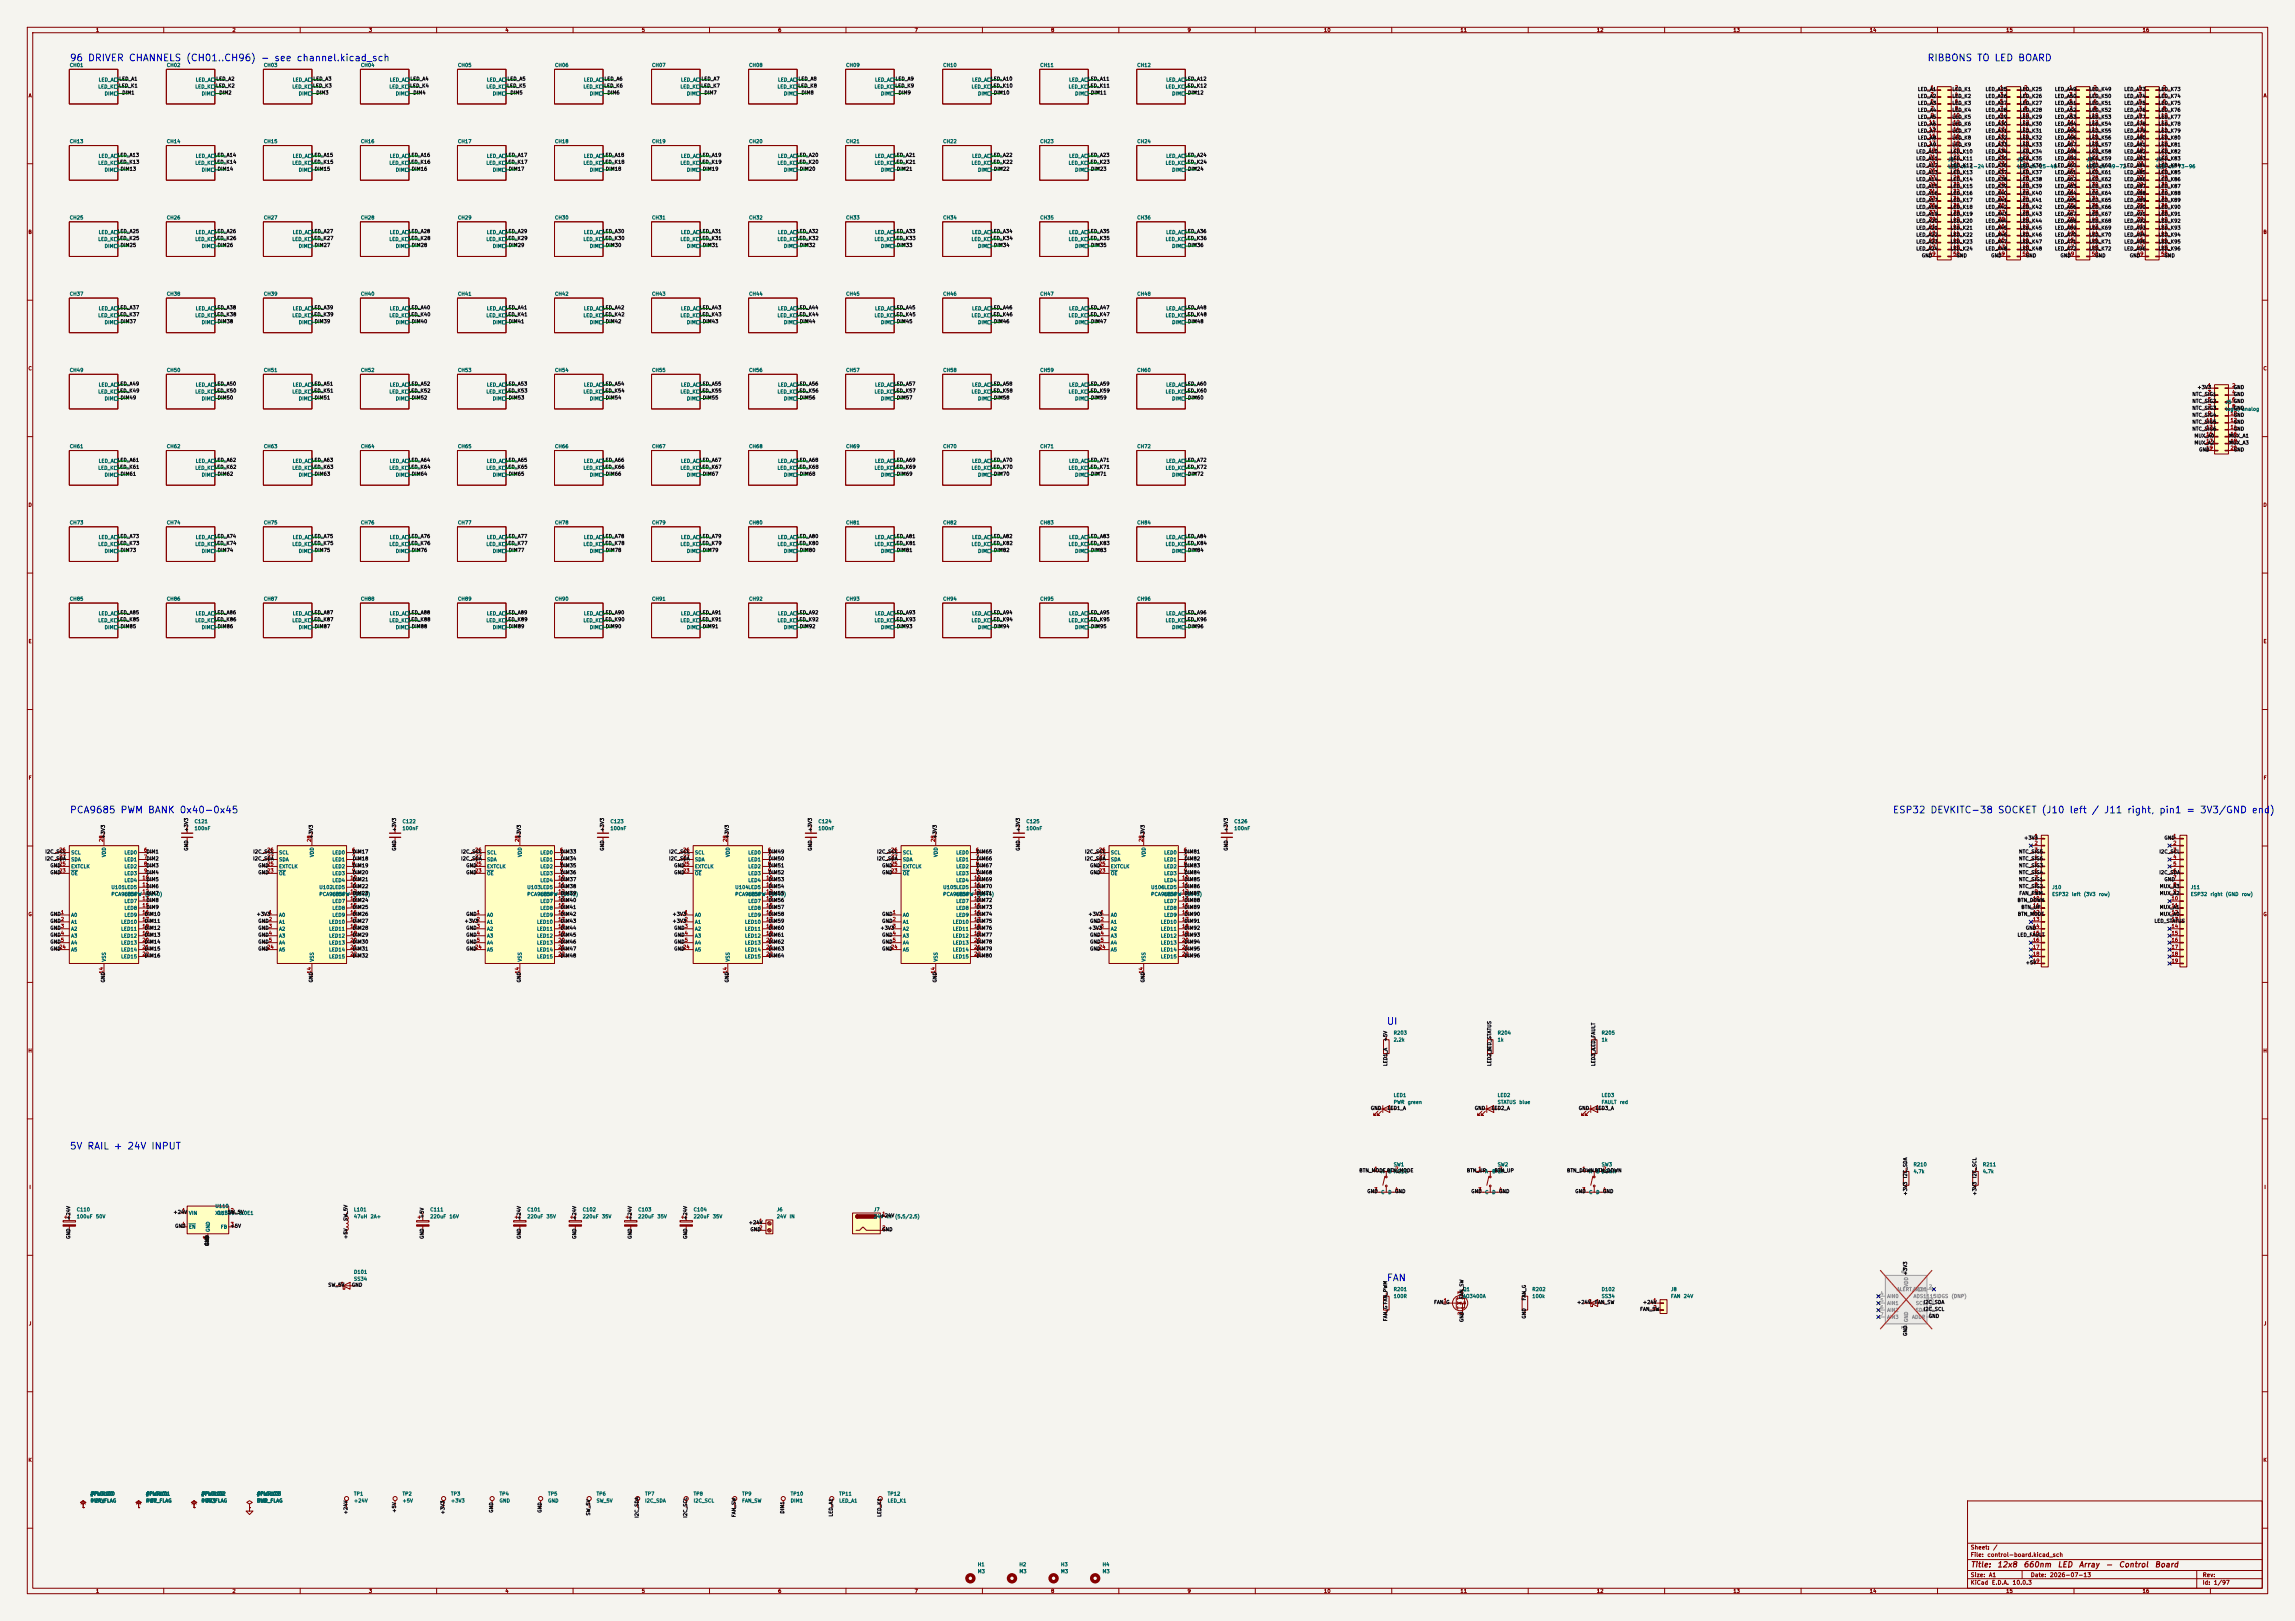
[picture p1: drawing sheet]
<svg xmlns="http://www.w3.org/2000/svg" width="841mm" height="594mm" viewBox="0 0 841 594" stroke-linecap="round" stroke-linejoin="round" font-family="sans-serif">
<defs><g id="words">
<g font-size="2.5" fill="#0000c2">
<text x="25.4" y="23.1">96 DRIVER CHANNELS (CH01..CH96) - see channel.kicad_sch</text>
<text x="706.1" y="23.1">RIBBONS TO LED BOARD</text>
<text x="25.4" y="298.6">PCA9685 PWM BANK 0x40-0x45</text>
<text x="693.4" y="298.6">ESP32 DEVKITC-38 SOCKET (J10 left / J11 right, pin1 = 3V3/GND end)</text>
<text x="508" y="376.1">UI</text>
<text x="25.4" y="421.8">5V RAIL + 24V INPUT</text>
<text x="508" y="470.1">FAN</text>
</g>
<g font-size="2" fill="#840000">
<text x="722" y="574.8">Title:</text>
<text x="731.7" y="574.8">12x8</text>
<text x="741.3" y="574.8">660nm</text>
<text x="753.8" y="574.8">LED</text>
<text x="761.6" y="574.8">Array</text>
<text x="771.4" y="574.8">-</text>
<text x="776.2" y="574.8">Control</text>
<text x="789.4" y="574.8">Board</text>
</g>
<g font-size="1.5" fill="#840000">
<text x="722" y="568.2">Sheet:</text>
<text x="730.2" y="568.2">/</text>
<text x="722" y="570.9">File:</text>
<text x="728.1" y="570.9">control-board.kicad_sch</text>
<text x="722" y="581.1">KiCad</text>
<text x="722" y="578.3">Size:</text>
<text x="728.7" y="578.3">A1</text>
<text x="729.7" y="581.1">E.D.A.</text>
<text x="737.3" y="581.1">10.0.3</text>
<text x="744" y="578.3">Date:</text>
<text x="751" y="578.3">2026-07-13</text>
<text x="807" y="578.3">Rev:</text>
<text x="807" y="581.1">Id:</text>
<text x="811.1" y="581.1">1/97</text>
</g>
<g font-size="1.3" fill="#840000">
<text x="35" y="12">1</text>
<text x="85" y="12">2</text>
<text x="135" y="12">3</text>
<text x="185" y="12">4</text>
<text x="235" y="12">5</text>
<text x="285" y="12">6</text>
<text x="335" y="12">7</text>
<text x="385" y="12">8</text>
<text x="435" y="12">9</text>
<text x="485" y="12">10</text>
<text x="535" y="12">11</text>
<text x="585" y="12">12</text>
<text x="635" y="12">13</text>
<text x="685" y="12">14</text>
<text x="735" y="12">15</text>
<text x="785" y="12">16</text>
<text x="10.3" y="36">A</text>
<text x="829.3" y="36">A</text>
<text x="10.3" y="86">B</text>
<text x="829.2" y="86">B</text>
<text x="10.3" y="136">C</text>
<text x="829.2" y="136">C</text>
<text x="10.3" y="186">D</text>
<text x="829.2" y="186">D</text>
<text x="10.3" y="236">E</text>
<text x="829.3" y="236">E</text>
<text x="10.3" y="286">F</text>
<text x="829.3" y="286">F</text>
<text x="10.3" y="336">G</text>
<text x="829.2" y="336">G</text>
<text x="10.2" y="386">H</text>
<text x="829.2" y="386">H</text>
<text x="10.6" y="436">I</text>
<text x="829.6" y="436">I</text>
<text x="10.4" y="486">J</text>
<text x="829.4" y="486">J</text>
<text x="10.3" y="536">K</text>
<text x="829.2" y="536">K</text>
<text x="35" y="584">1</text>
<text x="85" y="584">2</text>
<text x="135" y="584">3</text>
<text x="185" y="584">4</text>
<text x="235" y="584">5</text>
<text x="285" y="584">6</text>
<text x="335" y="584">7</text>
<text x="385" y="584">8</text>
<text x="435" y="584">9</text>
<text x="485" y="584">10</text>
<text x="535" y="584">11</text>
<text x="585" y="584">12</text>
<text x="635" y="584">13</text>
<text x="685" y="584">14</text>
<text x="735" y="584">15</text>
<text x="785" y="584">16</text>
</g>
<g font-size="1.3" fill="#006464">
<text x="25.4" y="24.8">CH01</text>
<text x="61" y="24.8">CH02</text>
<text x="96.5" y="24.8">CH03</text>
<text x="132.1" y="24.8">CH04</text>
<text x="167.6" y="24.8">CH05</text>
<text x="203.2" y="24.8">CH06</text>
<text x="238.8" y="24.8">CH07</text>
<text x="274.3" y="24.8">CH08</text>
<text x="309.9" y="24.8">CH09</text>
<text x="345.4" y="24.8">CH10</text>
<text x="381" y="24.8">CH11</text>
<text x="416.6" y="24.8">CH12</text>
<text x="35.8" y="32.7">LED_K</text>
<text x="36" y="30.2">LED_A</text>
<text x="38.2" y="35.3">DIM</text>
<text x="71.4" y="32.7">LED_K</text>
<text x="71.6" y="30.2">LED_A</text>
<text x="73.8" y="35.3">DIM</text>
<text x="107" y="32.7">LED_K</text>
<text x="107.1" y="30.2">LED_A</text>
<text x="109.3" y="35.3">DIM</text>
<text x="142.5" y="32.7">LED_K</text>
<text x="142.7" y="30.2">LED_A</text>
<text x="144.9" y="35.3">DIM</text>
<text x="178.1" y="32.7">LED_K</text>
<text x="178.3" y="30.2">LED_A</text>
<text x="180.4" y="35.3">DIM</text>
<text x="213.6" y="32.7">LED_K</text>
<text x="213.8" y="30.2">LED_A</text>
<text x="216" y="35.3">DIM</text>
<text x="249.2" y="32.7">LED_K</text>
<text x="249.4" y="30.2">LED_A</text>
<text x="251.6" y="35.3">DIM</text>
<text x="284.8" y="32.7">LED_K</text>
<text x="284.9" y="30.2">LED_A</text>
<text x="287.1" y="35.3">DIM</text>
<text x="320.3" y="32.7">LED_K</text>
<text x="320.5" y="30.2">LED_A</text>
<text x="322.7" y="35.3">DIM</text>
<text x="355.9" y="32.7">LED_K</text>
<text x="356.1" y="30.2">LED_A</text>
<text x="358.2" y="35.3">DIM</text>
<text x="391.4" y="32.7">LED_K</text>
<text x="391.6" y="30.2">LED_A</text>
<text x="393.8" y="35.3">DIM</text>
<text x="427" y="32.7">LED_K</text>
<text x="427.2" y="30.2">LED_A</text>
<text x="429.4" y="35.3">DIM</text>
<text x="25.4" y="52.8">CH13</text>
<text x="61" y="52.8">CH14</text>
<text x="96.5" y="52.8">CH15</text>
<text x="132.1" y="52.8">CH16</text>
<text x="167.6" y="52.8">CH17</text>
<text x="203.2" y="52.8">CH18</text>
<text x="238.8" y="52.8">CH19</text>
<text x="274.3" y="52.8">CH20</text>
<text x="309.9" y="52.8">CH21</text>
<text x="345.4" y="52.8">CH22</text>
<text x="381" y="52.8">CH23</text>
<text x="416.6" y="52.8">CH24</text>
<text x="36" y="58.1">LED_A</text>
<text x="71.6" y="58.1">LED_A</text>
<text x="107.1" y="58.1">LED_A</text>
<text x="142.7" y="58.1">LED_A</text>
<text x="178.3" y="58.1">LED_A</text>
<text x="213.8" y="58.1">LED_A</text>
<text x="249.4" y="58.1">LED_A</text>
<text x="284.9" y="58.1">LED_A</text>
<text x="320.5" y="58.1">LED_A</text>
<text x="356.1" y="58.1">LED_A</text>
<text x="391.6" y="58.1">LED_A</text>
<text x="427.2" y="58.1">LED_A</text>
<text x="713.7" y="59.4">J1</text>
<text x="739.1" y="59.4">J2</text>
<text x="764.5" y="59.4">J3</text>
<text x="789.9" y="59.4">J4</text>
<text x="35.8" y="60.7">LED_K</text>
<text x="38.2" y="63.2">DIM</text>
<text x="71.4" y="60.7">LED_K</text>
<text x="73.8" y="63.2">DIM</text>
<text x="107" y="60.7">LED_K</text>
<text x="109.3" y="63.2">DIM</text>
<text x="142.5" y="60.7">LED_K</text>
<text x="144.9" y="63.2">DIM</text>
<text x="178.1" y="60.7">LED_K</text>
<text x="180.4" y="63.2">DIM</text>
<text x="213.6" y="60.7">LED_K</text>
<text x="216" y="63.2">DIM</text>
<text x="249.2" y="60.7">LED_K</text>
<text x="251.6" y="63.2">DIM</text>
<text x="284.8" y="60.7">LED_K</text>
<text x="287.1" y="63.2">DIM</text>
<text x="320.3" y="60.7">LED_K</text>
<text x="322.7" y="63.2">DIM</text>
<text x="355.9" y="60.7">LED_K</text>
<text x="358.2" y="63.2">DIM</text>
<text x="391.4" y="60.7">LED_K</text>
<text x="393.8" y="63.2">DIM</text>
<text x="427" y="60.7">LED_K</text>
<text x="429.4" y="63.2">DIM</text>
<text x="713.7" y="61.9">LED</text>
<text x="718.4" y="61.9">ch</text>
<text x="721.8" y="61.9">1-24</text>
<text x="739.1" y="61.9">LED</text>
<text x="743.8" y="61.9">ch</text>
<text x="747.2" y="61.9">25-48</text>
<text x="764.5" y="61.9">LED</text>
<text x="769.2" y="61.9">ch</text>
<text x="772.6" y="61.9">49-72</text>
<text x="789.9" y="61.9">LED</text>
<text x="794.6" y="61.9">ch</text>
<text x="798" y="61.9">73-96</text>
<text x="25.4" y="80.7">CH25</text>
<text x="61" y="80.7">CH26</text>
<text x="96.5" y="80.7">CH27</text>
<text x="132.1" y="80.7">CH28</text>
<text x="167.6" y="80.7">CH29</text>
<text x="203.2" y="80.7">CH30</text>
<text x="238.8" y="80.7">CH31</text>
<text x="274.3" y="80.7">CH32</text>
<text x="309.9" y="80.7">CH33</text>
<text x="345.4" y="80.7">CH34</text>
<text x="381" y="80.7">CH35</text>
<text x="416.6" y="80.7">CH36</text>
<text x="35.8" y="88.6">LED_K</text>
<text x="36" y="86.1">LED_A</text>
<text x="71.4" y="88.6">LED_K</text>
<text x="71.6" y="86.1">LED_A</text>
<text x="107" y="88.6">LED_K</text>
<text x="107.1" y="86.1">LED_A</text>
<text x="142.5" y="88.6">LED_K</text>
<text x="142.7" y="86.1">LED_A</text>
<text x="178.1" y="88.6">LED_K</text>
<text x="178.3" y="86.1">LED_A</text>
<text x="213.6" y="88.6">LED_K</text>
<text x="213.8" y="86.1">LED_A</text>
<text x="249.2" y="88.6">LED_K</text>
<text x="249.4" y="86.1">LED_A</text>
<text x="284.8" y="88.6">LED_K</text>
<text x="284.9" y="86.1">LED_A</text>
<text x="320.3" y="88.6">LED_K</text>
<text x="320.5" y="86.1">LED_A</text>
<text x="355.9" y="88.6">LED_K</text>
<text x="356.1" y="86.1">LED_A</text>
<text x="391.4" y="88.6">LED_K</text>
<text x="391.6" y="86.1">LED_A</text>
<text x="427" y="88.6">LED_K</text>
<text x="427.2" y="86.1">LED_A</text>
<text x="38.2" y="91.1">DIM</text>
<text x="73.8" y="91.1">DIM</text>
<text x="109.3" y="91.1">DIM</text>
<text x="144.9" y="91.1">DIM</text>
<text x="180.4" y="91.1">DIM</text>
<text x="216" y="91.1">DIM</text>
<text x="251.6" y="91.1">DIM</text>
<text x="287.1" y="91.1">DIM</text>
<text x="322.7" y="91.1">DIM</text>
<text x="358.2" y="91.1">DIM</text>
<text x="393.8" y="91.1">DIM</text>
<text x="429.4" y="91.1">DIM</text>
<text x="25.4" y="108.6">CH37</text>
<text x="61" y="108.6">CH38</text>
<text x="96.5" y="108.6">CH39</text>
<text x="132.1" y="108.6">CH40</text>
<text x="167.6" y="108.6">CH41</text>
<text x="203.2" y="108.6">CH42</text>
<text x="238.8" y="108.6">CH43</text>
<text x="274.3" y="108.6">CH44</text>
<text x="309.9" y="108.6">CH45</text>
<text x="345.4" y="108.6">CH46</text>
<text x="381" y="108.6">CH47</text>
<text x="416.6" y="108.6">CH48</text>
<text x="35.8" y="116.5">LED_K</text>
<text x="36" y="114">LED_A</text>
<text x="38.2" y="119.1">DIM</text>
<text x="71.4" y="116.5">LED_K</text>
<text x="71.6" y="114">LED_A</text>
<text x="73.8" y="119.1">DIM</text>
<text x="107" y="116.5">LED_K</text>
<text x="107.1" y="114">LED_A</text>
<text x="109.3" y="119.1">DIM</text>
<text x="142.5" y="116.5">LED_K</text>
<text x="142.7" y="114">LED_A</text>
<text x="144.9" y="119.1">DIM</text>
<text x="178.1" y="116.5">LED_K</text>
<text x="178.3" y="114">LED_A</text>
<text x="180.4" y="119.1">DIM</text>
<text x="213.6" y="116.5">LED_K</text>
<text x="213.8" y="114">LED_A</text>
<text x="216" y="119.1">DIM</text>
<text x="249.2" y="116.5">LED_K</text>
<text x="249.4" y="114">LED_A</text>
<text x="251.6" y="119.1">DIM</text>
<text x="284.8" y="116.5">LED_K</text>
<text x="284.9" y="114">LED_A</text>
<text x="287.1" y="119.1">DIM</text>
<text x="320.3" y="116.5">LED_K</text>
<text x="320.5" y="114">LED_A</text>
<text x="322.7" y="119.1">DIM</text>
<text x="355.9" y="116.5">LED_K</text>
<text x="356.1" y="114">LED_A</text>
<text x="358.2" y="119.1">DIM</text>
<text x="391.4" y="116.5">LED_K</text>
<text x="391.6" y="114">LED_A</text>
<text x="393.8" y="119.1">DIM</text>
<text x="427" y="116.5">LED_K</text>
<text x="427.2" y="114">LED_A</text>
<text x="429.4" y="119.1">DIM</text>
<text x="25.4" y="136.6">CH49</text>
<text x="61" y="136.6">CH50</text>
<text x="96.5" y="136.6">CH51</text>
<text x="132.1" y="136.6">CH52</text>
<text x="167.6" y="136.6">CH53</text>
<text x="203.2" y="136.6">CH54</text>
<text x="238.8" y="136.6">CH55</text>
<text x="274.3" y="136.6">CH56</text>
<text x="309.9" y="136.6">CH57</text>
<text x="345.4" y="136.6">CH58</text>
<text x="381" y="136.6">CH59</text>
<text x="416.6" y="136.6">CH60</text>
<text x="36" y="141.9">LED_A</text>
<text x="71.6" y="141.9">LED_A</text>
<text x="107.1" y="141.9">LED_A</text>
<text x="142.7" y="141.9">LED_A</text>
<text x="178.3" y="141.9">LED_A</text>
<text x="213.8" y="141.9">LED_A</text>
<text x="249.4" y="141.9">LED_A</text>
<text x="284.9" y="141.9">LED_A</text>
<text x="320.5" y="141.9">LED_A</text>
<text x="356.1" y="141.9">LED_A</text>
<text x="391.6" y="141.9">LED_A</text>
<text x="427.2" y="141.9">LED_A</text>
<text x="35.8" y="144.5">LED_K</text>
<text x="38.2" y="147">DIM</text>
<text x="71.4" y="144.5">LED_K</text>
<text x="73.8" y="147">DIM</text>
<text x="107" y="144.5">LED_K</text>
<text x="109.3" y="147">DIM</text>
<text x="142.5" y="144.5">LED_K</text>
<text x="144.9" y="147">DIM</text>
<text x="178.1" y="144.5">LED_K</text>
<text x="180.4" y="147">DIM</text>
<text x="213.6" y="144.5">LED_K</text>
<text x="216" y="147">DIM</text>
<text x="249.2" y="144.5">LED_K</text>
<text x="251.6" y="147">DIM</text>
<text x="284.8" y="144.5">LED_K</text>
<text x="287.1" y="147">DIM</text>
<text x="320.3" y="144.5">LED_K</text>
<text x="322.7" y="147">DIM</text>
<text x="355.9" y="144.5">LED_K</text>
<text x="358.2" y="147">DIM</text>
<text x="391.4" y="144.5">LED_K</text>
<text x="393.8" y="147">DIM</text>
<text x="427" y="144.5">LED_K</text>
<text x="429.4" y="147">DIM</text>
<text x="815.3" y="148.3">J5</text>
<text x="815.3" y="150.8">logic/analog</text>
<text x="25.4" y="164.5">CH61</text>
<text x="61" y="164.5">CH62</text>
<text x="96.5" y="164.5">CH63</text>
<text x="132.1" y="164.5">CH64</text>
<text x="167.6" y="164.5">CH65</text>
<text x="203.2" y="164.5">CH66</text>
<text x="238.8" y="164.5">CH67</text>
<text x="274.3" y="164.5">CH68</text>
<text x="309.9" y="164.5">CH69</text>
<text x="345.4" y="164.5">CH70</text>
<text x="381" y="164.5">CH71</text>
<text x="416.6" y="164.5">CH72</text>
<text x="35.8" y="172.4">LED_K</text>
<text x="36" y="169.9">LED_A</text>
<text x="71.4" y="172.4">LED_K</text>
<text x="71.6" y="169.9">LED_A</text>
<text x="107" y="172.4">LED_K</text>
<text x="107.1" y="169.9">LED_A</text>
<text x="142.5" y="172.4">LED_K</text>
<text x="142.7" y="169.9">LED_A</text>
<text x="178.1" y="172.4">LED_K</text>
<text x="178.3" y="169.9">LED_A</text>
<text x="213.6" y="172.4">LED_K</text>
<text x="213.8" y="169.9">LED_A</text>
<text x="249.2" y="172.4">LED_K</text>
<text x="249.4" y="169.9">LED_A</text>
<text x="284.8" y="172.4">LED_K</text>
<text x="284.9" y="169.9">LED_A</text>
<text x="320.3" y="172.4">LED_K</text>
<text x="320.5" y="169.9">LED_A</text>
<text x="355.9" y="172.4">LED_K</text>
<text x="356.1" y="169.9">LED_A</text>
<text x="391.4" y="172.4">LED_K</text>
<text x="391.6" y="169.9">LED_A</text>
<text x="427" y="172.4">LED_K</text>
<text x="427.2" y="169.9">LED_A</text>
<text x="38.2" y="175">DIM</text>
<text x="73.8" y="175">DIM</text>
<text x="109.3" y="175">DIM</text>
<text x="144.9" y="175">DIM</text>
<text x="180.4" y="175">DIM</text>
<text x="216" y="175">DIM</text>
<text x="251.6" y="175">DIM</text>
<text x="287.1" y="175">DIM</text>
<text x="322.7" y="175">DIM</text>
<text x="358.2" y="175">DIM</text>
<text x="393.8" y="175">DIM</text>
<text x="429.4" y="175">DIM</text>
<text x="25.4" y="192.5">CH73</text>
<text x="36" y="197.8">LED_A</text>
<text x="61" y="192.5">CH74</text>
<text x="71.6" y="197.8">LED_A</text>
<text x="96.5" y="192.5">CH75</text>
<text x="107.1" y="197.8">LED_A</text>
<text x="132.1" y="192.5">CH76</text>
<text x="142.7" y="197.8">LED_A</text>
<text x="167.6" y="192.5">CH77</text>
<text x="178.3" y="197.8">LED_A</text>
<text x="203.2" y="192.5">CH78</text>
<text x="213.8" y="197.8">LED_A</text>
<text x="238.8" y="192.5">CH79</text>
<text x="249.4" y="197.8">LED_A</text>
<text x="274.3" y="192.5">CH80</text>
<text x="284.9" y="197.8">LED_A</text>
<text x="309.9" y="192.5">CH81</text>
<text x="320.5" y="197.8">LED_A</text>
<text x="345.4" y="192.5">CH82</text>
<text x="356.1" y="197.8">LED_A</text>
<text x="381" y="192.5">CH83</text>
<text x="391.6" y="197.8">LED_A</text>
<text x="416.6" y="192.5">CH84</text>
<text x="427.2" y="197.8">LED_A</text>
<text x="35.8" y="200.4">LED_K</text>
<text x="38.2" y="202.9">DIM</text>
<text x="71.4" y="200.4">LED_K</text>
<text x="73.8" y="202.9">DIM</text>
<text x="107" y="200.4">LED_K</text>
<text x="109.3" y="202.9">DIM</text>
<text x="142.5" y="200.4">LED_K</text>
<text x="144.9" y="202.9">DIM</text>
<text x="178.1" y="200.4">LED_K</text>
<text x="180.4" y="202.9">DIM</text>
<text x="213.6" y="200.4">LED_K</text>
<text x="216" y="202.9">DIM</text>
<text x="249.2" y="200.4">LED_K</text>
<text x="251.6" y="202.9">DIM</text>
<text x="284.8" y="200.4">LED_K</text>
<text x="287.1" y="202.9">DIM</text>
<text x="320.3" y="200.4">LED_K</text>
<text x="322.7" y="202.9">DIM</text>
<text x="355.9" y="200.4">LED_K</text>
<text x="358.2" y="202.9">DIM</text>
<text x="391.4" y="200.4">LED_K</text>
<text x="393.8" y="202.9">DIM</text>
<text x="427" y="200.4">LED_K</text>
<text x="429.4" y="202.9">DIM</text>
<text x="25.4" y="220.4">CH85</text>
<text x="61" y="220.4">CH86</text>
<text x="96.5" y="220.4">CH87</text>
<text x="132.1" y="220.4">CH88</text>
<text x="167.6" y="220.4">CH89</text>
<text x="203.2" y="220.4">CH90</text>
<text x="238.8" y="220.4">CH91</text>
<text x="274.3" y="220.4">CH92</text>
<text x="309.9" y="220.4">CH93</text>
<text x="345.4" y="220.4">CH94</text>
<text x="381" y="220.4">CH95</text>
<text x="416.6" y="220.4">CH96</text>
<text x="36" y="225.8">LED_A</text>
<text x="71.6" y="225.8">LED_A</text>
<text x="107.1" y="225.8">LED_A</text>
<text x="142.7" y="225.8">LED_A</text>
<text x="178.3" y="225.8">LED_A</text>
<text x="213.8" y="225.8">LED_A</text>
<text x="249.4" y="225.8">LED_A</text>
<text x="284.9" y="225.8">LED_A</text>
<text x="320.5" y="225.8">LED_A</text>
<text x="356.1" y="225.8">LED_A</text>
<text x="391.6" y="225.8">LED_A</text>
<text x="427.2" y="225.8">LED_A</text>
<text x="35.8" y="228.3">LED_K</text>
<text x="38.2" y="230.8">DIM</text>
<text x="71.4" y="228.3">LED_K</text>
<text x="73.8" y="230.8">DIM</text>
<text x="107" y="228.3">LED_K</text>
<text x="109.3" y="230.8">DIM</text>
<text x="142.5" y="228.3">LED_K</text>
<text x="144.9" y="230.8">DIM</text>
<text x="178.1" y="228.3">LED_K</text>
<text x="180.4" y="230.8">DIM</text>
<text x="213.6" y="228.3">LED_K</text>
<text x="216" y="230.8">DIM</text>
<text x="249.2" y="228.3">LED_K</text>
<text x="251.6" y="230.8">DIM</text>
<text x="284.8" y="228.3">LED_K</text>
<text x="287.1" y="230.8">DIM</text>
<text x="320.3" y="228.3">LED_K</text>
<text x="322.7" y="230.8">DIM</text>
<text x="355.9" y="228.3">LED_K</text>
<text x="358.2" y="230.8">DIM</text>
<text x="391.4" y="228.3">LED_K</text>
<text x="393.8" y="230.8">DIM</text>
<text x="427" y="228.3">LED_K</text>
<text x="429.4" y="230.8">DIM</text>
<text x="71.1" y="302">C121</text>
<text x="71.1" y="304.5">100nF</text>
<text x="147.3" y="302">C122</text>
<text x="147.3" y="304.5">100nF</text>
<text x="223.5" y="302">C123</text>
<text x="223.5" y="304.5">100nF</text>
<text x="299.7" y="302">C124</text>
<text x="299.7" y="304.5">100nF</text>
<text x="375.9" y="302">C125</text>
<text x="375.9" y="304.5">100nF</text>
<text x="452.1" y="302">C126</text>
<text x="452.1" y="304.5">100nF</text>
<text x="25.9" y="313.4">SCL</text>
<text x="25.9" y="315.9">SDA</text>
<text x="39.1" y="314.2" transform="rotate(-90 39.1 314.2)">VDD</text>
<text x="45.4" y="313.4">LED0</text>
<text x="45.4" y="315.9">LED1</text>
<text x="102.1" y="313.4">SCL</text>
<text x="102.1" y="315.9">SDA</text>
<text x="115.3" y="314.2" transform="rotate(-90 115.3 314.2)">VDD</text>
<text x="121.6" y="313.4">LED0</text>
<text x="121.6" y="315.9">LED1</text>
<text x="178.3" y="313.4">SCL</text>
<text x="178.3" y="315.9">SDA</text>
<text x="191.5" y="314.2" transform="rotate(-90 191.5 314.2)">VDD</text>
<text x="197.8" y="313.4">LED0</text>
<text x="197.8" y="315.9">LED1</text>
<text x="254.5" y="313.4">SCL</text>
<text x="254.5" y="315.9">SDA</text>
<text x="267.7" y="314.2" transform="rotate(-90 267.7 314.2)">VDD</text>
<text x="274" y="313.4">LED0</text>
<text x="274" y="315.9">LED1</text>
<text x="330.7" y="313.4">SCL</text>
<text x="330.7" y="315.9">SDA</text>
<text x="343.9" y="314.2" transform="rotate(-90 343.9 314.2)">VDD</text>
<text x="350.2" y="313.4">LED0</text>
<text x="350.2" y="315.9">LED1</text>
<text x="406.9" y="313.4">SCL</text>
<text x="406.9" y="315.9">SDA</text>
<text x="420.1" y="314.2" transform="rotate(-90 420.1 314.2)">VDD</text>
<text x="426.4" y="313.4">LED0</text>
<text x="426.4" y="315.9">LED1</text>
<text x="25.9" y="321">OE</text>
<text x="25.9" y="318.5">EXTCLK</text>
<text x="45.4" y="318.5">LED2</text>
<text x="45.4" y="321">LED3</text>
<text x="45.4" y="323.6">LED4</text>
<text x="102.1" y="321">OE</text>
<text x="102.1" y="318.5">EXTCLK</text>
<text x="121.6" y="318.5">LED2</text>
<text x="121.6" y="321">LED3</text>
<text x="121.6" y="323.6">LED4</text>
<text x="178.3" y="321">OE</text>
<text x="178.3" y="318.5">EXTCLK</text>
<text x="197.8" y="318.5">LED2</text>
<text x="197.8" y="321">LED3</text>
<text x="197.8" y="323.6">LED4</text>
<text x="254.5" y="321">OE</text>
<text x="254.5" y="318.5">EXTCLK</text>
<text x="274" y="318.5">LED2</text>
<text x="274" y="321">LED3</text>
<text x="274" y="323.6">LED4</text>
<text x="330.7" y="321">OE</text>
<text x="330.7" y="318.5">EXTCLK</text>
<text x="350.2" y="318.5">LED2</text>
<text x="350.2" y="321">LED3</text>
<text x="350.2" y="323.6">LED4</text>
<text x="406.9" y="321">OE</text>
<text x="406.9" y="318.5">EXTCLK</text>
<text x="426.4" y="318.5">LED2</text>
<text x="426.4" y="321">LED3</text>
<text x="426.4" y="323.6">LED4</text>
<text x="40.6" y="326.1">U101LED5</text>
<text x="40.6" y="328.6">PCA9685PW</text>
<text x="45.4" y="328.6">LED6</text>
<text x="53" y="328.6">(0x40)</text>
<text x="116.8" y="326.1">U102LED5</text>
<text x="116.8" y="328.6">PCA9685PW</text>
<text x="121.6" y="328.6">LED6</text>
<text x="129.2" y="328.6">(0x41)</text>
<text x="193" y="326.1">U103LED5</text>
<text x="193" y="328.6">PCA9685PW</text>
<text x="197.8" y="328.6">LED6</text>
<text x="205.4" y="328.6">(0x42)</text>
<text x="269.2" y="326.1">U104LED5</text>
<text x="269.2" y="328.6">PCA9685PW</text>
<text x="274" y="328.6">LED6</text>
<text x="281.6" y="328.6">(0x43)</text>
<text x="345.4" y="326.1">U105LED5</text>
<text x="345.4" y="328.6">PCA9685PW</text>
<text x="350.2" y="328.6">LED6</text>
<text x="357.8" y="328.6">(0x44)</text>
<text x="421.6" y="326.1">U106LED5</text>
<text x="421.6" y="328.6">PCA9685PW</text>
<text x="426.4" y="328.6">LED6</text>
<text x="434" y="328.6">(0x45)</text>
<text x="751.8" y="326.1">J10</text>
<text x="751.8" y="328.6">ESP32</text>
<text x="759.1" y="328.6">left</text>
<text x="763.4" y="328.6">(3V3</text>
<text x="769" y="328.6">row)</text>
<text x="802.6" y="326.1">J11</text>
<text x="802.6" y="328.6">ESP32</text>
<text x="809.9" y="328.6">right</text>
<text x="815.5" y="328.6">(GND</text>
<text x="821.3" y="328.6">row)</text>
<text x="45.4" y="331.2">LED7</text>
<text x="45.4" y="333.7">LED8</text>
<text x="121.6" y="331.2">LED7</text>
<text x="121.6" y="333.7">LED8</text>
<text x="197.8" y="331.2">LED7</text>
<text x="197.8" y="333.7">LED8</text>
<text x="274" y="331.2">LED7</text>
<text x="274" y="333.7">LED8</text>
<text x="350.2" y="331.2">LED7</text>
<text x="350.2" y="333.7">LED8</text>
<text x="426.4" y="331.2">LED7</text>
<text x="426.4" y="333.7">LED8</text>
<text x="25.9" y="336.3">A0</text>
<text x="25.9" y="338.8">A1</text>
<text x="25.9" y="341.3">A2</text>
<text x="44.2" y="338.8">LED10</text>
<text x="44.2" y="341.3">LED11</text>
<text x="45.4" y="336.3">LED9</text>
<text x="102.1" y="336.3">A0</text>
<text x="102.1" y="338.8">A1</text>
<text x="102.1" y="341.3">A2</text>
<text x="120.4" y="338.8">LED10</text>
<text x="120.4" y="341.3">LED11</text>
<text x="121.6" y="336.3">LED9</text>
<text x="178.3" y="336.3">A0</text>
<text x="178.3" y="338.8">A1</text>
<text x="178.3" y="341.3">A2</text>
<text x="196.6" y="338.8">LED10</text>
<text x="196.6" y="341.3">LED11</text>
<text x="197.8" y="336.3">LED9</text>
<text x="254.5" y="336.3">A0</text>
<text x="254.5" y="338.8">A1</text>
<text x="254.5" y="341.3">A2</text>
<text x="272.8" y="338.8">LED10</text>
<text x="272.8" y="341.3">LED11</text>
<text x="274" y="336.3">LED9</text>
<text x="330.7" y="336.3">A0</text>
<text x="330.7" y="338.8">A1</text>
<text x="330.7" y="341.3">A2</text>
<text x="349" y="338.8">LED10</text>
<text x="349" y="341.3">LED11</text>
<text x="350.2" y="336.3">LED9</text>
<text x="406.9" y="336.3">A0</text>
<text x="406.9" y="338.8">A1</text>
<text x="406.9" y="341.3">A2</text>
<text x="425.2" y="338.8">LED10</text>
<text x="425.2" y="341.3">LED11</text>
<text x="426.4" y="336.3">LED9</text>
<text x="25.9" y="343.9">A3</text>
<text x="25.9" y="346.4">A4</text>
<text x="44.2" y="343.9">LED12</text>
<text x="44.2" y="346.4">LED13</text>
<text x="102.1" y="343.9">A3</text>
<text x="102.1" y="346.4">A4</text>
<text x="120.4" y="343.9">LED12</text>
<text x="120.4" y="346.4">LED13</text>
<text x="178.3" y="343.9">A3</text>
<text x="178.3" y="346.4">A4</text>
<text x="196.6" y="343.9">LED12</text>
<text x="196.6" y="346.4">LED13</text>
<text x="254.5" y="343.9">A3</text>
<text x="254.5" y="346.4">A4</text>
<text x="272.8" y="343.9">LED12</text>
<text x="272.8" y="346.4">LED13</text>
<text x="330.7" y="343.9">A3</text>
<text x="330.7" y="346.4">A4</text>
<text x="349" y="343.9">LED12</text>
<text x="349" y="346.4">LED13</text>
<text x="406.9" y="343.9">A3</text>
<text x="406.9" y="346.4">A4</text>
<text x="425.2" y="343.9">LED12</text>
<text x="425.2" y="346.4">LED13</text>
<text x="25.9" y="349">A5</text>
<text x="39.1" y="352.6" transform="rotate(-90 39.1 352.6)">VSS</text>
<text x="44.2" y="349">LED14</text>
<text x="44.2" y="351.5">LED15</text>
<text x="102.1" y="349">A5</text>
<text x="115.3" y="352.6" transform="rotate(-90 115.3 352.6)">VSS</text>
<text x="120.4" y="349">LED14</text>
<text x="120.4" y="351.5">LED15</text>
<text x="178.3" y="349">A5</text>
<text x="191.5" y="352.6" transform="rotate(-90 191.5 352.6)">VSS</text>
<text x="196.6" y="349">LED14</text>
<text x="196.6" y="351.5">LED15</text>
<text x="254.5" y="349">A5</text>
<text x="267.7" y="352.6" transform="rotate(-90 267.7 352.6)">VSS</text>
<text x="272.8" y="349">LED14</text>
<text x="272.8" y="351.5">LED15</text>
<text x="330.7" y="349">A5</text>
<text x="343.9" y="352.6" transform="rotate(-90 343.9 352.6)">VSS</text>
<text x="349" y="349">LED14</text>
<text x="349" y="351.5">LED15</text>
<text x="406.9" y="349">A5</text>
<text x="420.1" y="352.6" transform="rotate(-90 420.1 352.6)">VSS</text>
<text x="425.2" y="349">LED14</text>
<text x="425.2" y="351.5">LED15</text>
<text x="510.5" y="379.4">R203</text>
<text x="510.5" y="382">2.2k</text>
<text x="548.6" y="379.4">R204</text>
<text x="548.6" y="382">1k</text>
<text x="586.7" y="379.4">R205</text>
<text x="586.7" y="382">1k</text>
<text x="510.5" y="402.3">LED1</text>
<text x="510.5" y="404.8">PWR</text>
<text x="515.7" y="404.8">green</text>
<text x="548.6" y="404.8">STATUS</text>
<text x="548.6" y="402.3">LED2</text>
<text x="556.6" y="404.8">blue</text>
<text x="586.7" y="402.3">LED3</text>
<text x="586.7" y="404.8">FAULT</text>
<text x="593.4" y="404.8">red</text>
<text x="506" y="430.2">A</text>
<text x="508.6" y="430.2">B MODE</text>
<text x="510.5" y="427.7">SW1</text>
<text x="544.1" y="430.2">A</text>
<text x="546.7" y="430.2">B UP</text>
<text x="548.6" y="427.7">SW2</text>
<text x="582.2" y="430.2">A</text>
<text x="584.8" y="430.2">B DOWN</text>
<text x="586.7" y="427.7">SW3</text>
<text x="701" y="427.7">R210</text>
<text x="701" y="430.2">4.7k</text>
<text x="726.4" y="427.7">R211</text>
<text x="726.4" y="430.2">4.7k</text>
<text x="506" y="437.9">C</text>
<text x="508.6" y="437.9">D</text>
<text x="544.1" y="437.9">C</text>
<text x="546.7" y="437.9">D</text>
<text x="582.2" y="437.9">C</text>
<text x="584.8" y="437.9">D</text>
<text x="78.7" y="442.9">U110</text>
<text x="27.9" y="444.2">C110</text>
<text x="27.9" y="446.7">100uF</text>
<text x="35" y="446.7">50V</text>
<text x="69.1" y="445.5">VIN</text>
<text x="78.7" y="445.5">XL1509-5.0E1</text>
<text x="79.5" y="445.5">OUT</text>
<text x="129.5" y="444.2">L101</text>
<text x="129.5" y="446.7">47uH</text>
<text x="135.6" y="446.7">2A+</text>
<text x="157.5" y="444.2">C111</text>
<text x="157.5" y="446.7">220uF</text>
<text x="164.5" y="446.7">16V</text>
<text x="193" y="444.2">C101</text>
<text x="193" y="446.7">220uF</text>
<text x="200.1" y="446.7">35V</text>
<text x="213.4" y="444.2">C102</text>
<text x="213.4" y="446.7">220uF</text>
<text x="220.4" y="446.7">35V</text>
<text x="233.7" y="444.2">C103</text>
<text x="233.7" y="446.7">220uF</text>
<text x="240.7" y="446.7">35V</text>
<text x="254" y="444.2">C104</text>
<text x="254" y="446.7">220uF</text>
<text x="261" y="446.7">35V</text>
<text x="284.5" y="444.2">J6</text>
<text x="284.5" y="446.7">24V</text>
<text x="289.2" y="446.7">IN</text>
<text x="320" y="444.2">J7</text>
<text x="320" y="446.7">24V</text>
<text x="324.7" y="446.7">IN</text>
<text x="327.8" y="446.7">(5.5/2.5)</text>
<text x="69.1" y="450.6">EN</text>
<text x="77.2" y="451.6" transform="rotate(-90 77.2 451.6)">GND</text>
<text x="80.8" y="450.6">FB</text>
<text x="129.5" y="467.1">D101</text>
<text x="129.5" y="469.6">SS34</text>
<text x="510.5" y="473.4">R201</text>
<text x="535.9" y="473.4">Q1</text>
<text x="561.3" y="473.4">R202</text>
<text x="586.7" y="473.4">D102</text>
<text x="612.1" y="473.4">J8</text>
<text x="510.5" y="476">100R</text>
<text x="535.9" y="476">AO3400A</text>
<text x="561.3" y="476">100k</text>
<text x="586.7" y="476">SS34</text>
<text x="612.1" y="476">FAN</text>
<text x="616.8" y="476">24V</text>
<text x="33" y="550.9">PWR_FLAG</text>
<text x="33" y="548.3">#PWR100</text>
<text x="33" y="548.3">#FLG100</text>
<text x="33" y="550.9">+24V</text>
<text x="53.3" y="548.3">#PWR101</text>
<text x="53.3" y="550.9">+5V</text>
<text x="53.3" y="550.9">PWR_FLAG</text>
<text x="53.3" y="548.3">#FLG101</text>
<text x="73.7" y="550.9">PWR_FLAG</text>
<text x="73.7" y="548.3">#PWR102</text>
<text x="73.7" y="548.3">#FLG102</text>
<text x="73.7" y="550.9">+3V3</text>
<text x="94" y="550.9">PWR_FLAG</text>
<text x="94" y="548.3">#PWR103</text>
<text x="94" y="550.9">GND</text>
<text x="94" y="548.3">#FLG103</text>
<text x="129.5" y="548.3">TP1</text>
<text x="129.5" y="550.9">+24V</text>
<text x="147.3" y="548.3">TP2</text>
<text x="147.3" y="550.9">+5V</text>
<text x="165.1" y="548.3">TP3</text>
<text x="165.1" y="550.9">+3V3</text>
<text x="182.9" y="548.3">TP4</text>
<text x="182.9" y="550.9">GND</text>
<text x="200.7" y="548.3">TP5</text>
<text x="200.7" y="550.9">GND</text>
<text x="218.4" y="548.3">TP6</text>
<text x="218.4" y="550.9">SW_5V</text>
<text x="236.2" y="548.3">TP7</text>
<text x="236.2" y="550.9">I2C_SDA</text>
<text x="254" y="548.3">TP8</text>
<text x="254" y="550.9">I2C_SCL</text>
<text x="271.8" y="548.3">TP9</text>
<text x="271.8" y="550.9">FAN_SW</text>
<text x="289.6" y="550.9">DIM1</text>
<text x="289.6" y="548.3">TP10</text>
<text x="307.3" y="548.3">TP11</text>
<text x="307.3" y="550.9">LED_A1</text>
<text x="325.1" y="548.3">TP12</text>
<text x="325.1" y="550.9">LED_K1</text>
<text x="358.1" y="574.3">H1</text>
<text x="373.4" y="574.3">H2</text>
<text x="388.6" y="574.3">H3</text>
<text x="403.9" y="574.3">H4</text>
<text x="358.1" y="576.8">M3</text>
<text x="373.4" y="576.8">M3</text>
<text x="388.6" y="576.8">M3</text>
<text x="403.9" y="576.8">M3</text>
</g>
<g font-size="1.3" fill="#0f0f0f">
<text x="43.5" y="29.8">LED_A1</text>
<text x="79.1" y="29.8">LED_A2</text>
<text x="114.7" y="29.8">LED_A3</text>
<text x="150.2" y="29.8">LED_A4</text>
<text x="185.8" y="29.8">LED_A5</text>
<text x="221.3" y="29.8">LED_A6</text>
<text x="256.9" y="29.8">LED_A7</text>
<text x="292.5" y="29.8">LED_A8</text>
<text x="328" y="29.8">LED_A9</text>
<text x="363" y="29.8">LED_A10</text>
<text x="398.5" y="29.8">LED_A11</text>
<text x="434.1" y="29.8">LED_A12</text>
<text x="43.4" y="32.4">LED_K1</text>
<text x="44.6" y="34.9">DIM1</text>
<text x="79" y="32.4">LED_K2</text>
<text x="80.2" y="34.9">DIM2</text>
<text x="114.6" y="32.4">LED_K3</text>
<text x="115.7" y="34.9">DIM3</text>
<text x="150.1" y="32.4">LED_K4</text>
<text x="151.3" y="34.9">DIM4</text>
<text x="185.7" y="32.4">LED_K5</text>
<text x="186.9" y="34.9">DIM5</text>
<text x="221.2" y="32.4">LED_K6</text>
<text x="222.4" y="34.9">DIM6</text>
<text x="256.8" y="32.4">LED_K7</text>
<text x="258" y="34.9">DIM7</text>
<text x="292.4" y="32.4">LED_K8</text>
<text x="293.5" y="34.9">DIM8</text>
<text x="327.9" y="32.4">LED_K9</text>
<text x="329.1" y="34.9">DIM9</text>
<text x="362.9" y="32.4">LED_K10</text>
<text x="364.1" y="34.9">DIM10</text>
<text x="398.4" y="32.4">LED_K11</text>
<text x="399.6" y="34.9">DIM11</text>
<text x="434" y="32.4">LED_K12</text>
<text x="435.2" y="34.9">DIM12</text>
<text x="702.7" y="33.6">LED_A1</text>
<text x="715.3" y="33.6">LED_K1</text>
<text x="727.5" y="33.6">LED_A25</text>
<text x="740.1" y="33.6">LED_K25</text>
<text x="752.9" y="33.6">LED_A49</text>
<text x="765.5" y="33.6">LED_K49</text>
<text x="778.3" y="33.6">LED_A73</text>
<text x="790.9" y="33.6">LED_K73</text>
<text x="702.7" y="36.2">LED_A2</text>
<text x="702.7" y="38.7">LED_A3</text>
<text x="702.7" y="41.3">LED_A4</text>
<text x="715.3" y="36.2">LED_K2</text>
<text x="715.3" y="38.7">LED_K3</text>
<text x="715.3" y="41.3">LED_K4</text>
<text x="727.5" y="36.2">LED_A26</text>
<text x="727.5" y="38.7">LED_A27</text>
<text x="727.5" y="41.3">LED_A28</text>
<text x="740.1" y="36.2">LED_K26</text>
<text x="740.1" y="38.7">LED_K27</text>
<text x="740.1" y="41.3">LED_K28</text>
<text x="752.9" y="36.2">LED_A50</text>
<text x="752.9" y="38.7">LED_A51</text>
<text x="752.9" y="41.3">LED_A52</text>
<text x="765.5" y="36.2">LED_K50</text>
<text x="765.5" y="38.7">LED_K51</text>
<text x="765.5" y="41.3">LED_K52</text>
<text x="778.3" y="36.2">LED_A74</text>
<text x="778.3" y="38.7">LED_A75</text>
<text x="778.3" y="41.3">LED_A76</text>
<text x="790.9" y="36.2">LED_K74</text>
<text x="790.9" y="38.7">LED_K75</text>
<text x="790.9" y="41.3">LED_K76</text>
<text x="702.7" y="43.8">LED_A5</text>
<text x="702.7" y="46.3">LED_A6</text>
<text x="715.3" y="43.8">LED_K5</text>
<text x="715.3" y="46.3">LED_K6</text>
<text x="727.5" y="43.8">LED_A29</text>
<text x="727.5" y="46.3">LED_A30</text>
<text x="740.1" y="43.8">LED_K29</text>
<text x="740.1" y="46.3">LED_K30</text>
<text x="752.9" y="46.3">LED_A54</text>
<text x="752.9" y="43.8">LED_A53</text>
<text x="765.5" y="43.8">LED_K53</text>
<text x="765.5" y="46.3">LED_K54</text>
<text x="778.3" y="43.8">LED_A77</text>
<text x="778.3" y="46.3">LED_A78</text>
<text x="790.9" y="43.8">LED_K77</text>
<text x="790.9" y="46.3">LED_K78</text>
<text x="702.7" y="48.9">LED_A7</text>
<text x="702.7" y="54">LED_A9</text>
<text x="702.7" y="51.4">LED_A8</text>
<text x="715.3" y="51.4">LED_K8</text>
<text x="715.3" y="54">LED_K9</text>
<text x="715.3" y="48.9">LED_K7</text>
<text x="727.5" y="48.9">LED_A31</text>
<text x="727.5" y="51.4">LED_A32</text>
<text x="727.5" y="54">LED_A33</text>
<text x="740.1" y="48.9">LED_K31</text>
<text x="740.1" y="51.4">LED_K32</text>
<text x="740.1" y="54">LED_K33</text>
<text x="752.9" y="48.9">LED_A55</text>
<text x="752.9" y="51.4">LED_A56</text>
<text x="752.9" y="54">LED_A57</text>
<text x="765.5" y="48.9">LED_K55</text>
<text x="765.5" y="51.4">LED_K56</text>
<text x="765.5" y="54">LED_K57</text>
<text x="778.3" y="48.9">LED_A79</text>
<text x="778.3" y="51.4">LED_A80</text>
<text x="778.3" y="54">LED_A81</text>
<text x="790.9" y="48.9">LED_K79</text>
<text x="790.9" y="51.4">LED_K80</text>
<text x="790.9" y="54">LED_K81</text>
<text x="42.9" y="57.8">LED_A13</text>
<text x="78.5" y="57.8">LED_A14</text>
<text x="114" y="57.8">LED_A15</text>
<text x="149.6" y="57.8">LED_A16</text>
<text x="185.2" y="57.8">LED_A17</text>
<text x="220.7" y="57.8">LED_A18</text>
<text x="256.3" y="57.8">LED_A19</text>
<text x="291.8" y="57.8">LED_A20</text>
<text x="327.4" y="57.8">LED_A21</text>
<text x="363" y="57.8">LED_A22</text>
<text x="398.5" y="57.8">LED_A23</text>
<text x="434.1" y="57.8">LED_A24</text>
<text x="702.1" y="56.5">LED_A10</text>
<text x="702.1" y="59">LED_A11</text>
<text x="714.7" y="56.5">LED_K10</text>
<text x="714.7" y="59">LED_K11</text>
<text x="727.5" y="56.5">LED_A34</text>
<text x="727.5" y="59">LED_A35</text>
<text x="740.1" y="56.5">LED_K34</text>
<text x="740.1" y="59">LED_K35</text>
<text x="752.9" y="56.5">LED_A58</text>
<text x="752.9" y="59">LED_A59</text>
<text x="765.5" y="56.5">LED_K58</text>
<text x="765.5" y="59">LED_K59</text>
<text x="778.3" y="56.5">LED_A82</text>
<text x="778.3" y="59">LED_A83</text>
<text x="790.9" y="56.5">LED_K82</text>
<text x="790.9" y="59">LED_K83</text>
<text x="42.8" y="60.3">LED_K13</text>
<text x="44" y="62.9">DIM13</text>
<text x="78.4" y="60.3">LED_K14</text>
<text x="79.6" y="62.9">DIM14</text>
<text x="114" y="60.3">LED_K15</text>
<text x="115.1" y="62.9">DIM15</text>
<text x="149.5" y="60.3">LED_K16</text>
<text x="150.7" y="62.9">DIM16</text>
<text x="185.1" y="60.3">LED_K17</text>
<text x="186.3" y="62.9">DIM17</text>
<text x="220.6" y="60.3">LED_K18</text>
<text x="221.8" y="62.9">DIM18</text>
<text x="256.2" y="60.3">LED_K19</text>
<text x="257.4" y="62.9">DIM19</text>
<text x="291.8" y="60.3">LED_K20</text>
<text x="292.9" y="62.9">DIM20</text>
<text x="327.3" y="60.3">LED_K21</text>
<text x="328.5" y="62.9">DIM21</text>
<text x="362.9" y="60.3">LED_K22</text>
<text x="364.1" y="62.9">DIM22</text>
<text x="398.4" y="60.3">LED_K23</text>
<text x="399.6" y="62.9">DIM23</text>
<text x="434" y="60.3">LED_K24</text>
<text x="435.2" y="62.9">DIM24</text>
<text x="702.1" y="61.6">LED_A12</text>
<text x="702.1" y="64.1">LED_A13</text>
<text x="714.7" y="61.6">LED_K12</text>
<text x="714.7" y="64.1">LED_K13</text>
<text x="727.5" y="61.6">LED_A36</text>
<text x="727.5" y="64.1">LED_A37</text>
<text x="740.1" y="61.6">LED_K36</text>
<text x="740.1" y="64.1">LED_K37</text>
<text x="752.9" y="61.6">LED_A60</text>
<text x="752.9" y="64.1">LED_A61</text>
<text x="765.5" y="61.6">LED_K60</text>
<text x="765.5" y="64.1">LED_K61</text>
<text x="778.3" y="61.6">LED_A84</text>
<text x="778.3" y="64.1">LED_A85</text>
<text x="790.9" y="61.6">LED_K84</text>
<text x="790.9" y="64.1">LED_K85</text>
<text x="702.1" y="66.7">LED_A14</text>
<text x="702.1" y="69.2">LED_A15</text>
<text x="702.1" y="71.7">LED_A16</text>
<text x="714.7" y="69.2">LED_K15</text>
<text x="714.7" y="66.7">LED_K14</text>
<text x="714.7" y="71.7">LED_K16</text>
<text x="727.5" y="66.7">LED_A38</text>
<text x="727.5" y="69.2">LED_A39</text>
<text x="727.5" y="71.7">LED_A40</text>
<text x="740.1" y="66.7">LED_K38</text>
<text x="740.1" y="69.2">LED_K39</text>
<text x="740.1" y="71.7">LED_K40</text>
<text x="752.9" y="66.7">LED_A62</text>
<text x="752.9" y="69.2">LED_A63</text>
<text x="752.9" y="71.7">LED_A64</text>
<text x="765.5" y="66.7">LED_K62</text>
<text x="765.5" y="69.2">LED_K63</text>
<text x="765.5" y="71.7">LED_K64</text>
<text x="778.3" y="66.7">LED_A86</text>
<text x="778.3" y="69.2">LED_A87</text>
<text x="778.3" y="71.7">LED_A88</text>
<text x="790.9" y="66.7">LED_K86</text>
<text x="790.9" y="69.2">LED_K87</text>
<text x="790.9" y="71.7">LED_K88</text>
<text x="702.1" y="74.3">LED_A17</text>
<text x="702.1" y="76.8">LED_A18</text>
<text x="714.7" y="74.3">LED_K17</text>
<text x="714.7" y="76.8">LED_K18</text>
<text x="727.5" y="74.3">LED_A41</text>
<text x="727.5" y="76.8">LED_A42</text>
<text x="740.1" y="74.3">LED_K41</text>
<text x="740.1" y="76.8">LED_K42</text>
<text x="752.9" y="74.3">LED_A65</text>
<text x="752.9" y="76.8">LED_A66</text>
<text x="765.5" y="74.3">LED_K65</text>
<text x="765.5" y="76.8">LED_K66</text>
<text x="778.3" y="74.3">LED_A89</text>
<text x="778.3" y="76.8">LED_A90</text>
<text x="790.9" y="74.3">LED_K89</text>
<text x="790.9" y="76.8">LED_K90</text>
<text x="702.1" y="79.4">LED_A19</text>
<text x="702.1" y="81.9">LED_A20</text>
<text x="714.7" y="79.4">LED_K19</text>
<text x="714.7" y="81.9">LED_K20</text>
<text x="727.5" y="79.4">LED_A43</text>
<text x="727.5" y="81.9">LED_A44</text>
<text x="740.1" y="81.9">LED_K44</text>
<text x="740.1" y="79.4">LED_K43</text>
<text x="752.9" y="79.4">LED_A67</text>
<text x="752.9" y="81.9">LED_A68</text>
<text x="765.5" y="81.9">LED_K68</text>
<text x="765.5" y="79.4">LED_K67</text>
<text x="778.3" y="79.4">LED_A91</text>
<text x="778.3" y="81.9">LED_A92</text>
<text x="790.9" y="79.4">LED_K91</text>
<text x="790.9" y="81.9">LED_K92</text>
<text x="42.8" y="88.3">LED_K25</text>
<text x="42.9" y="85.7">LED_A25</text>
<text x="78.4" y="88.3">LED_K26</text>
<text x="78.5" y="85.7">LED_A26</text>
<text x="114" y="88.3">LED_K27</text>
<text x="114" y="85.7">LED_A27</text>
<text x="149.5" y="88.3">LED_K28</text>
<text x="149.6" y="85.7">LED_A28</text>
<text x="185.1" y="88.3">LED_K29</text>
<text x="185.2" y="85.7">LED_A29</text>
<text x="220.6" y="88.3">LED_K30</text>
<text x="220.7" y="85.7">LED_A30</text>
<text x="256.2" y="88.3">LED_K31</text>
<text x="256.3" y="85.7">LED_A31</text>
<text x="291.8" y="88.3">LED_K32</text>
<text x="291.8" y="85.7">LED_A32</text>
<text x="327.3" y="88.3">LED_K33</text>
<text x="327.4" y="85.7">LED_A33</text>
<text x="362.9" y="88.3">LED_K34</text>
<text x="363" y="85.7">LED_A34</text>
<text x="398.4" y="88.3">LED_K35</text>
<text x="398.5" y="85.7">LED_A35</text>
<text x="434" y="88.3">LED_K36</text>
<text x="434.1" y="85.7">LED_A36</text>
<text x="702.1" y="84.4">LED_A21</text>
<text x="702.1" y="87">LED_A22</text>
<text x="702.1" y="89.5">LED_A23</text>
<text x="714.7" y="84.4">LED_K21</text>
<text x="714.7" y="87">LED_K22</text>
<text x="714.7" y="89.5">LED_K23</text>
<text x="727.5" y="84.4">LED_A45</text>
<text x="727.5" y="87">LED_A46</text>
<text x="727.5" y="89.5">LED_A47</text>
<text x="740.1" y="84.4">LED_K45</text>
<text x="740.1" y="87">LED_K46</text>
<text x="740.1" y="89.5">LED_K47</text>
<text x="752.9" y="84.4">LED_A69</text>
<text x="752.9" y="87">LED_A70</text>
<text x="752.9" y="89.5">LED_A71</text>
<text x="765.5" y="84.4">LED_K69</text>
<text x="765.5" y="87">LED_K70</text>
<text x="765.5" y="89.5">LED_K71</text>
<text x="778.3" y="84.4">LED_A93</text>
<text x="778.3" y="87">LED_A94</text>
<text x="778.3" y="89.5">LED_A95</text>
<text x="790.9" y="84.4">LED_K93</text>
<text x="790.9" y="87">LED_K94</text>
<text x="790.9" y="89.5">LED_K95</text>
<text x="44" y="90.8">DIM25</text>
<text x="79.6" y="90.8">DIM26</text>
<text x="115.1" y="90.8">DIM27</text>
<text x="150.7" y="90.8">DIM28</text>
<text x="186.3" y="90.8">DIM29</text>
<text x="221.8" y="90.8">DIM30</text>
<text x="257.4" y="90.8">DIM31</text>
<text x="292.9" y="90.8">DIM32</text>
<text x="328.5" y="90.8">DIM33</text>
<text x="364.1" y="90.8">DIM34</text>
<text x="399.6" y="90.8">DIM35</text>
<text x="435.2" y="90.8">DIM36</text>
<text x="702.1" y="92.1">LED_A24</text>
<text x="704.1" y="94.6">GND</text>
<text x="714.7" y="92.1">LED_K24</text>
<text x="716.8" y="94.6">GND</text>
<text x="727.5" y="92.1">LED_A48</text>
<text x="729.5" y="94.6">GND</text>
<text x="740.1" y="92.1">LED_K48</text>
<text x="742.2" y="94.6">GND</text>
<text x="752.9" y="92.1">LED_A72</text>
<text x="754.9" y="94.6">GND</text>
<text x="765.5" y="92.1">LED_K72</text>
<text x="767.6" y="94.6">GND</text>
<text x="778.3" y="92.1">LED_A96</text>
<text x="780.3" y="94.6">GND</text>
<text x="790.9" y="92.1">LED_K96</text>
<text x="793" y="94.6">GND</text>
<text x="42.9" y="113.7">LED_A37</text>
<text x="78.5" y="113.7">LED_A38</text>
<text x="114" y="113.7">LED_A39</text>
<text x="149.6" y="113.7">LED_A40</text>
<text x="185.2" y="113.7">LED_A41</text>
<text x="220.7" y="113.7">LED_A42</text>
<text x="256.3" y="113.7">LED_A43</text>
<text x="291.8" y="113.7">LED_A44</text>
<text x="327.4" y="113.7">LED_A45</text>
<text x="363" y="113.7">LED_A46</text>
<text x="398.5" y="113.7">LED_A47</text>
<text x="434.1" y="113.7">LED_A48</text>
<text x="42.8" y="116.2">LED_K37</text>
<text x="44" y="118.7">DIM37</text>
<text x="78.4" y="116.2">LED_K38</text>
<text x="79.6" y="118.7">DIM38</text>
<text x="114" y="116.2">LED_K39</text>
<text x="115.1" y="118.7">DIM39</text>
<text x="149.5" y="116.2">LED_K40</text>
<text x="150.7" y="118.7">DIM40</text>
<text x="185.1" y="116.2">LED_K41</text>
<text x="186.3" y="118.7">DIM41</text>
<text x="220.6" y="116.2">LED_K42</text>
<text x="221.8" y="118.7">DIM42</text>
<text x="256.2" y="116.2">LED_K43</text>
<text x="257.4" y="118.7">DIM43</text>
<text x="291.8" y="116.2">LED_K44</text>
<text x="292.9" y="118.7">DIM44</text>
<text x="327.3" y="116.2">LED_K45</text>
<text x="328.5" y="118.7">DIM45</text>
<text x="362.9" y="116.2">LED_K46</text>
<text x="364.1" y="118.7">DIM46</text>
<text x="398.4" y="116.2">LED_K47</text>
<text x="399.6" y="118.7">DIM47</text>
<text x="434" y="116.2">LED_K48</text>
<text x="435.2" y="118.7">DIM48</text>
<text x="42.9" y="141.6">LED_A49</text>
<text x="78.5" y="141.6">LED_A50</text>
<text x="114" y="141.6">LED_A51</text>
<text x="149.6" y="141.6">LED_A52</text>
<text x="185.2" y="141.6">LED_A53</text>
<text x="220.7" y="141.6">LED_A54</text>
<text x="256.3" y="141.6">LED_A55</text>
<text x="291.8" y="141.6">LED_A56</text>
<text x="327.4" y="141.6">LED_A57</text>
<text x="363" y="141.6">LED_A58</text>
<text x="398.5" y="141.6">LED_A59</text>
<text x="434.1" y="141.6">LED_A60</text>
<text x="805.1" y="142.9">+3V3</text>
<text x="818.4" y="142.9">GND</text>
<text x="42.8" y="144.1">LED_K49</text>
<text x="44" y="146.7">DIM49</text>
<text x="78.4" y="144.1">LED_K50</text>
<text x="79.6" y="146.7">DIM50</text>
<text x="114" y="144.1">LED_K51</text>
<text x="115.1" y="146.7">DIM51</text>
<text x="149.5" y="144.1">LED_K52</text>
<text x="150.7" y="146.7">DIM52</text>
<text x="185.1" y="144.1">LED_K53</text>
<text x="186.3" y="146.7">DIM53</text>
<text x="220.6" y="144.1">LED_K54</text>
<text x="221.8" y="146.7">DIM54</text>
<text x="256.2" y="144.1">LED_K55</text>
<text x="257.4" y="146.7">DIM55</text>
<text x="291.8" y="144.1">LED_K56</text>
<text x="292.9" y="146.7">DIM56</text>
<text x="327.3" y="144.1">LED_K57</text>
<text x="328.5" y="146.7">DIM57</text>
<text x="362.9" y="144.1">LED_K58</text>
<text x="364.1" y="146.7">DIM58</text>
<text x="398.4" y="144.1">LED_K59</text>
<text x="399.6" y="146.7">DIM59</text>
<text x="434" y="144.1">LED_K60</text>
<text x="435.2" y="146.7">DIM60</text>
<text x="803.2" y="145.4">NTC_SIG1</text>
<text x="803.2" y="147.9">NTC_SIG2</text>
<text x="818.4" y="145.4">GND</text>
<text x="818.4" y="147.9">GND</text>
<text x="803.2" y="150.5">NTC_SIG3</text>
<text x="803.2" y="153">NTC_SIG4</text>
<text x="803.2" y="155.6">NTC_SIG5</text>
<text x="818.4" y="150.5">GND</text>
<text x="818.4" y="153">GND</text>
<text x="818.4" y="155.6">GND</text>
<text x="803.2" y="158.1">NTC_SIG6</text>
<text x="804" y="160.6">MUX_A0</text>
<text x="816.7" y="160.6">MUX_A1</text>
<text x="818.4" y="158.1">GND</text>
<text x="804" y="163.2">MUX_A2</text>
<text x="805.7" y="165.7">GND</text>
<text x="816.7" y="163.2">MUX_A3</text>
<text x="818.4" y="165.7">GND</text>
<text x="42.8" y="172.1">LED_K61</text>
<text x="42.9" y="169.5">LED_A61</text>
<text x="78.4" y="172.1">LED_K62</text>
<text x="78.5" y="169.5">LED_A62</text>
<text x="114" y="172.1">LED_K63</text>
<text x="114" y="169.5">LED_A63</text>
<text x="149.5" y="172.1">LED_K64</text>
<text x="149.6" y="169.5">LED_A64</text>
<text x="185.1" y="172.1">LED_K65</text>
<text x="185.2" y="169.5">LED_A65</text>
<text x="220.6" y="172.1">LED_K66</text>
<text x="220.7" y="169.5">LED_A66</text>
<text x="256.2" y="172.1">LED_K67</text>
<text x="256.3" y="169.5">LED_A67</text>
<text x="291.8" y="172.1">LED_K68</text>
<text x="291.8" y="169.5">LED_A68</text>
<text x="327.3" y="172.1">LED_K69</text>
<text x="327.4" y="169.5">LED_A69</text>
<text x="362.9" y="172.1">LED_K70</text>
<text x="363" y="169.5">LED_A70</text>
<text x="398.4" y="172.1">LED_K71</text>
<text x="398.5" y="169.5">LED_A71</text>
<text x="434" y="172.1">LED_K72</text>
<text x="434.1" y="169.5">LED_A72</text>
<text x="44" y="174.6">DIM61</text>
<text x="79.6" y="174.6">DIM62</text>
<text x="115.1" y="174.6">DIM63</text>
<text x="150.7" y="174.6">DIM64</text>
<text x="186.3" y="174.6">DIM65</text>
<text x="221.8" y="174.6">DIM66</text>
<text x="257.4" y="174.6">DIM67</text>
<text x="292.9" y="174.6">DIM68</text>
<text x="328.5" y="174.6">DIM69</text>
<text x="364.1" y="174.6">DIM70</text>
<text x="399.6" y="174.6">DIM71</text>
<text x="435.2" y="174.6">DIM72</text>
<text x="42.9" y="197.5">LED_A73</text>
<text x="78.5" y="197.5">LED_A74</text>
<text x="114" y="197.5">LED_A75</text>
<text x="149.6" y="197.5">LED_A76</text>
<text x="185.2" y="197.5">LED_A77</text>
<text x="220.7" y="197.5">LED_A78</text>
<text x="256.3" y="197.5">LED_A79</text>
<text x="291.8" y="197.5">LED_A80</text>
<text x="327.4" y="197.5">LED_A81</text>
<text x="363" y="197.5">LED_A82</text>
<text x="398.5" y="197.5">LED_A83</text>
<text x="434.1" y="197.5">LED_A84</text>
<text x="42.8" y="200">LED_K73</text>
<text x="44" y="202.6">DIM73</text>
<text x="78.4" y="200">LED_K74</text>
<text x="79.6" y="202.6">DIM74</text>
<text x="114" y="200">LED_K75</text>
<text x="115.1" y="202.6">DIM75</text>
<text x="149.5" y="200">LED_K76</text>
<text x="150.7" y="202.6">DIM76</text>
<text x="185.1" y="200">LED_K77</text>
<text x="186.3" y="202.6">DIM77</text>
<text x="220.6" y="200">LED_K78</text>
<text x="221.8" y="202.6">DIM78</text>
<text x="256.2" y="200">LED_K79</text>
<text x="257.4" y="202.6">DIM79</text>
<text x="291.8" y="200">LED_K80</text>
<text x="292.9" y="202.6">DIM80</text>
<text x="327.3" y="200">LED_K81</text>
<text x="328.5" y="202.6">DIM81</text>
<text x="362.9" y="200">LED_K82</text>
<text x="364.1" y="202.6">DIM82</text>
<text x="398.4" y="200">LED_K83</text>
<text x="399.6" y="202.6">DIM83</text>
<text x="434" y="200">LED_K84</text>
<text x="435.2" y="202.6">DIM84</text>
<text x="42.8" y="228">LED_K85</text>
<text x="42.9" y="225.4">LED_A85</text>
<text x="78.4" y="228">LED_K86</text>
<text x="78.5" y="225.4">LED_A86</text>
<text x="114" y="228">LED_K87</text>
<text x="114" y="225.4">LED_A87</text>
<text x="149.5" y="228">LED_K88</text>
<text x="149.6" y="225.4">LED_A88</text>
<text x="185.1" y="228">LED_K89</text>
<text x="185.2" y="225.4">LED_A89</text>
<text x="220.6" y="228">LED_K90</text>
<text x="220.7" y="225.4">LED_A90</text>
<text x="256.2" y="228">LED_K91</text>
<text x="256.3" y="225.4">LED_A91</text>
<text x="291.8" y="228">LED_K92</text>
<text x="291.8" y="225.4">LED_A92</text>
<text x="327.3" y="228">LED_K93</text>
<text x="327.4" y="225.4">LED_A93</text>
<text x="362.9" y="228">LED_K94</text>
<text x="363" y="225.4">LED_A94</text>
<text x="398.4" y="228">LED_K95</text>
<text x="398.5" y="225.4">LED_A95</text>
<text x="434" y="228">LED_K96</text>
<text x="434.1" y="225.4">LED_A96</text>
<text x="44" y="230.5">DIM85</text>
<text x="79.6" y="230.5">DIM86</text>
<text x="115.1" y="230.5">DIM87</text>
<text x="150.7" y="230.5">DIM88</text>
<text x="186.3" y="230.5">DIM89</text>
<text x="221.8" y="230.5">DIM90</text>
<text x="257.4" y="230.5">DIM91</text>
<text x="292.9" y="230.5">DIM92</text>
<text x="328.5" y="230.5">DIM93</text>
<text x="364.1" y="230.5">DIM94</text>
<text x="399.6" y="230.5">DIM95</text>
<text x="435.2" y="230.5">DIM96</text>
<text x="69.2" y="304.9" transform="rotate(-90 69.2 304.9)">+3V3</text>
<text x="145.4" y="304.9" transform="rotate(-90 145.4 304.9)">+3V3</text>
<text x="221.6" y="304.9" transform="rotate(-90 221.6 304.9)">+3V3</text>
<text x="297.8" y="304.9" transform="rotate(-90 297.8 304.9)">+3V3</text>
<text x="374" y="304.9" transform="rotate(-90 374 304.9)">+3V3</text>
<text x="450.2" y="304.9" transform="rotate(-90 450.2 304.9)">+3V3</text>
<text x="38.7" y="307.4" transform="rotate(-90 38.7 307.4)">+3V3</text>
<text x="69.2" y="311.9" transform="rotate(-90 69.2 311.9)">GND</text>
<text x="114.9" y="307.4" transform="rotate(-90 114.9 307.4)">+3V3</text>
<text x="145.4" y="311.9" transform="rotate(-90 145.4 311.9)">GND</text>
<text x="191.1" y="307.4" transform="rotate(-90 191.1 307.4)">+3V3</text>
<text x="221.6" y="311.9" transform="rotate(-90 221.6 311.9)">GND</text>
<text x="267.3" y="307.4" transform="rotate(-90 267.3 307.4)">+3V3</text>
<text x="297.8" y="311.9" transform="rotate(-90 297.8 311.9)">GND</text>
<text x="343.5" y="307.4" transform="rotate(-90 343.5 307.4)">+3V3</text>
<text x="374" y="311.9" transform="rotate(-90 374 311.9)">GND</text>
<text x="419.7" y="307.4" transform="rotate(-90 419.7 307.4)">+3V3</text>
<text x="450.2" y="311.9" transform="rotate(-90 450.2 311.9)">GND</text>
<text x="741.6" y="308">+3V3</text>
<text x="793" y="308">GND</text>
<text x="16.4" y="315.6">I2C_SDA</text>
<text x="16.4" y="313">I2C_SCL</text>
<text x="53.5" y="315.6">DIM2</text>
<text x="53.5" y="313">DIM1</text>
<text x="92.6" y="315.6">I2C_SDA</text>
<text x="92.6" y="313">I2C_SCL</text>
<text x="129.1" y="315.6">DIM18</text>
<text x="129.1" y="313">DIM17</text>
<text x="168.8" y="315.6">I2C_SDA</text>
<text x="168.8" y="313">I2C_SCL</text>
<text x="205.3" y="313">DIM33</text>
<text x="205.3" y="315.6">DIM34</text>
<text x="245" y="315.6">I2C_SDA</text>
<text x="245" y="313">I2C_SCL</text>
<text x="281.5" y="315.6">DIM50</text>
<text x="281.5" y="313">DIM49</text>
<text x="321.2" y="315.6">I2C_SDA</text>
<text x="321.2" y="313">I2C_SCL</text>
<text x="357.7" y="315.6">DIM66</text>
<text x="357.7" y="313">DIM65</text>
<text x="397.4" y="315.6">I2C_SDA</text>
<text x="397.4" y="313">I2C_SCL</text>
<text x="433.9" y="315.6">DIM82</text>
<text x="433.9" y="313">DIM81</text>
<text x="739.7" y="313">NTC_SIG5</text>
<text x="739.7" y="315.6">NTC_SIG6</text>
<text x="791.1" y="313">I2C_SCL</text>
<text x="18.3" y="320.7">GND</text>
<text x="18.3" y="318.1">GND</text>
<text x="53.5" y="318.1">DIM3</text>
<text x="53.5" y="320.7">DIM4</text>
<text x="53.5" y="323.2">DIM5</text>
<text x="94.5" y="320.7">GND</text>
<text x="94.5" y="318.1">GND</text>
<text x="129.1" y="318.1">DIM19</text>
<text x="129.1" y="320.7">DIM20</text>
<text x="129.1" y="323.2">DIM21</text>
<text x="170.7" y="320.7">GND</text>
<text x="170.7" y="318.1">GND</text>
<text x="205.3" y="318.1">DIM35</text>
<text x="205.3" y="320.7">DIM36</text>
<text x="205.3" y="323.2">DIM37</text>
<text x="246.9" y="320.7">GND</text>
<text x="246.9" y="318.1">GND</text>
<text x="281.5" y="318.1">DIM51</text>
<text x="281.5" y="320.7">DIM52</text>
<text x="281.5" y="323.2">DIM53</text>
<text x="323.1" y="320.7">GND</text>
<text x="323.1" y="318.1">GND</text>
<text x="357.7" y="318.1">DIM67</text>
<text x="357.7" y="320.7">DIM68</text>
<text x="357.7" y="323.2">DIM69</text>
<text x="399.3" y="320.7">GND</text>
<text x="399.3" y="318.1">GND</text>
<text x="433.9" y="318.1">DIM83</text>
<text x="433.9" y="320.7">DIM84</text>
<text x="433.9" y="323.2">DIM85</text>
<text x="739.7" y="318.1">NTC_SIG3</text>
<text x="739.7" y="320.7">NTC_SIG4</text>
<text x="739.7" y="323.2">NTC_SIG1</text>
<text x="791.1" y="320.7">I2C_SDA</text>
<text x="793" y="323.2">GND</text>
<text x="53.5" y="325.7">DIM6</text>
<text x="53.5" y="328.3">DIM7</text>
<text x="129.1" y="325.7">DIM22</text>
<text x="129.1" y="328.3">DIM23</text>
<text x="205.3" y="325.7">DIM38</text>
<text x="205.3" y="328.3">DIM39</text>
<text x="281.5" y="325.7">DIM54</text>
<text x="281.5" y="328.3">DIM55</text>
<text x="357.7" y="325.7">DIM70</text>
<text x="357.7" y="328.3">DIM71</text>
<text x="433.9" y="325.7">DIM86</text>
<text x="433.9" y="328.3">DIM87</text>
<text x="739.7" y="325.7">NTC_SIG2</text>
<text x="739.8" y="328.3">FAN_PWM</text>
<text x="791.3" y="325.7">MUX_A3</text>
<text x="791.3" y="328.3">MUX_A2</text>
<text x="18.3" y="335.9">GND</text>
<text x="52.9" y="335.9">DIM10</text>
<text x="53.5" y="333.4">DIM9</text>
<text x="53.5" y="330.8">DIM8</text>
<text x="93.9" y="335.9">+3V3</text>
<text x="129.1" y="333.4">DIM25</text>
<text x="129.1" y="330.8">DIM24</text>
<text x="129.1" y="335.9">DIM26</text>
<text x="170.7" y="335.9">GND</text>
<text x="205.3" y="333.4">DIM41</text>
<text x="205.3" y="330.8">DIM40</text>
<text x="205.3" y="335.9">DIM42</text>
<text x="246.3" y="335.9">+3V3</text>
<text x="281.5" y="333.4">DIM57</text>
<text x="281.5" y="330.8">DIM56</text>
<text x="281.5" y="335.9">DIM58</text>
<text x="323.1" y="335.9">GND</text>
<text x="357.7" y="333.4">DIM73</text>
<text x="357.7" y="330.8">DIM72</text>
<text x="357.7" y="335.9">DIM74</text>
<text x="398.7" y="335.9">+3V3</text>
<text x="433.9" y="333.4">DIM89</text>
<text x="433.9" y="330.8">DIM88</text>
<text x="433.9" y="335.9">DIM90</text>
<text x="739.2" y="330.8">BTN_DOWN</text>
<text x="739.3" y="335.9">BTN_MODE</text>
<text x="740.6" y="333.4">BTN_UP</text>
<text x="791.3" y="333.4">MUX_A1</text>
<text x="791.3" y="335.9">MUX_A0</text>
<text x="18.3" y="338.4">GND</text>
<text x="18.3" y="341">GND</text>
<text x="52.9" y="341">DIM12</text>
<text x="52.9" y="338.4">DIM11</text>
<text x="94.5" y="338.4">GND</text>
<text x="94.5" y="341">GND</text>
<text x="129.1" y="341">DIM28</text>
<text x="129.1" y="338.4">DIM27</text>
<text x="170.1" y="338.4">+3V3</text>
<text x="170.7" y="341">GND</text>
<text x="205.3" y="341">DIM44</text>
<text x="205.3" y="338.4">DIM43</text>
<text x="246.3" y="338.4">+3V3</text>
<text x="246.9" y="341">GND</text>
<text x="281.5" y="341">DIM60</text>
<text x="281.5" y="338.4">DIM59</text>
<text x="322.5" y="341">+3V3</text>
<text x="323.1" y="338.4">GND</text>
<text x="357.7" y="338.4">DIM75</text>
<text x="357.7" y="341">DIM76</text>
<text x="398.7" y="341">+3V3</text>
<text x="399.3" y="338.4">GND</text>
<text x="433.9" y="338.4">DIM91</text>
<text x="433.9" y="341">DIM92</text>
<text x="742.2" y="341">GND</text>
<text x="789.3" y="338.4">LED_STATUS</text>
<text x="18.3" y="343.5">GND</text>
<text x="18.3" y="346.1">GND</text>
<text x="52.9" y="343.5">DIM13</text>
<text x="52.9" y="346.1">DIM14</text>
<text x="94.5" y="343.5">GND</text>
<text x="94.5" y="346.1">GND</text>
<text x="129.1" y="343.5">DIM29</text>
<text x="129.1" y="346.1">DIM30</text>
<text x="170.7" y="343.5">GND</text>
<text x="170.7" y="346.1">GND</text>
<text x="205.3" y="343.5">DIM45</text>
<text x="205.3" y="346.1">DIM46</text>
<text x="246.9" y="343.5">GND</text>
<text x="246.9" y="346.1">GND</text>
<text x="281.5" y="343.5">DIM61</text>
<text x="281.5" y="346.1">DIM62</text>
<text x="323.1" y="346.1">GND</text>
<text x="323.1" y="343.5">GND</text>
<text x="357.7" y="343.5">DIM77</text>
<text x="357.7" y="346.1">DIM78</text>
<text x="399.3" y="346.1">GND</text>
<text x="399.3" y="343.5">GND</text>
<text x="433.9" y="343.5">DIM93</text>
<text x="433.9" y="346.1">DIM94</text>
<text x="739.2" y="343.5">LED_FAULT</text>
<text x="18.3" y="348.6">GND</text>
<text x="52.9" y="348.6">DIM15</text>
<text x="52.9" y="351.1">DIM16</text>
<text x="94.5" y="348.6">GND</text>
<text x="129.1" y="348.6">DIM31</text>
<text x="129.1" y="351.1">DIM32</text>
<text x="170.7" y="348.6">GND</text>
<text x="205.3" y="348.6">DIM47</text>
<text x="205.3" y="351.1">DIM48</text>
<text x="246.9" y="348.6">GND</text>
<text x="281.5" y="348.6">DIM63</text>
<text x="281.5" y="351.1">DIM64</text>
<text x="323.1" y="348.6">GND</text>
<text x="357.7" y="348.6">DIM79</text>
<text x="357.7" y="351.1">DIM80</text>
<text x="399.3" y="348.6">GND</text>
<text x="433.9" y="348.6">DIM95</text>
<text x="433.9" y="351.1">DIM96</text>
<text x="742.2" y="353.7">+5V</text>
<text x="38.7" y="360.2" transform="rotate(-90 38.7 360.2)">GND</text>
<text x="114.9" y="360.2" transform="rotate(-90 114.9 360.2)">GND</text>
<text x="191.1" y="360.2" transform="rotate(-90 191.1 360.2)">GND</text>
<text x="267.3" y="360.2" transform="rotate(-90 267.3 360.2)">GND</text>
<text x="343.5" y="360.2" transform="rotate(-90 343.5 360.2)">GND</text>
<text x="419.7" y="360.2" transform="rotate(-90 419.7 360.2)">GND</text>
<text x="508.6" y="381.8" transform="rotate(-90 508.6 381.8)">+5V</text>
<text x="546.7" y="385.4" transform="rotate(-90 546.7 385.4)">LED_STATUS</text>
<text x="584.8" y="384.8" transform="rotate(-90 584.8 384.8)">LED_FAULT</text>
<text x="508.6" y="390.8" transform="rotate(-90 508.6 390.8)">LED1_A</text>
<text x="546.7" y="390.8" transform="rotate(-90 546.7 390.8)">LED2_A</text>
<text x="584.8" y="390.8" transform="rotate(-90 584.8 390.8)">LED3_A</text>
<text x="502.2" y="407">GND</text>
<text x="508.4" y="407">LED1_A</text>
<text x="540.3" y="407">GND</text>
<text x="546.5" y="407">LED2_A</text>
<text x="578.4" y="407">GND</text>
<text x="584.6" y="407">LED3_A</text>
<text x="498" y="429.9">BTN_MODE BTN_MODE</text>
<text x="537.4" y="429.9">BTN_UP</text>
<text x="547.5" y="429.9">BTN_UP</text>
<text x="574.1" y="429.9">BTN_DOWNBTN_DOWN</text>
<text x="699.1" y="431.9" transform="rotate(-90 699.1 431.9)">I2C_SDA</text>
<text x="724.5" y="431.9" transform="rotate(-90 724.5 431.9)">I2C_SCL</text>
<text x="500.9" y="437.5">GND</text>
<text x="511" y="437.5">GND</text>
<text x="539" y="437.5">GND</text>
<text x="549.1" y="437.5">GND</text>
<text x="577.1" y="437.5">GND</text>
<text x="587.2" y="437.5">GND</text>
<text x="699.1" y="438.3" transform="rotate(-90 699.1 438.3)">+3V3</text>
<text x="724.5" y="438.3" transform="rotate(-90 724.5 438.3)">+3V3</text>
<text x="26" y="447.1" transform="rotate(-90 26 447.1)">+24V</text>
<text x="63.4" y="445.1">+24V</text>
<text x="83.3" y="445.1">SW_5V</text>
<text x="127.6" y="447.6" transform="rotate(-90 127.6 447.6)">SW_5V</text>
<text x="155.6" y="446.5" transform="rotate(-90 155.6 446.5)">+5V</text>
<text x="191.1" y="447.1" transform="rotate(-90 191.1 447.1)">+24V</text>
<text x="211.4" y="447.1" transform="rotate(-90 211.4 447.1)">+24V</text>
<text x="231.8" y="447.1" transform="rotate(-90 231.8 447.1)">+24V</text>
<text x="252.1" y="447.1" transform="rotate(-90 252.1 447.1)">+24V</text>
<text x="274.2" y="448.9">+24V</text>
<text x="322.5" y="446.4">+24V</text>
<text x="26" y="454.2" transform="rotate(-90 26 454.2)">GND</text>
<text x="64" y="450.2">GND</text>
<text x="84.3" y="450.2">+5V</text>
<text x="127.6" y="454.2" transform="rotate(-90 127.6 454.2)">+5V</text>
<text x="155.6" y="454.2" transform="rotate(-90 155.6 454.2)">GND</text>
<text x="191.1" y="454.2" transform="rotate(-90 191.1 454.2)">GND</text>
<text x="211.4" y="454.2" transform="rotate(-90 211.4 454.2)">GND</text>
<text x="231.8" y="454.2" transform="rotate(-90 231.8 454.2)">GND</text>
<text x="252.1" y="454.2" transform="rotate(-90 252.1 454.2)">GND</text>
<text x="274.8" y="451.5">GND</text>
<text x="323.1" y="451.5">GND</text>
<text x="76.8" y="456.7" transform="rotate(-90 76.8 456.7)">GND</text>
<text x="699.1" y="467.5" transform="rotate(-90 699.1 467.5)">+3V3</text>
<text x="120.1" y="471.8">SW_5V</text>
<text x="128.8" y="471.8">GND</text>
<text x="525.3" y="478.1">FAN_G</text>
<text x="536.6" y="476.1" transform="rotate(-90 536.6 476.1)">FAN_SW</text>
<text x="559.4" y="476.7" transform="rotate(-90 559.4 476.7)">FAN_G</text>
<text x="577.7" y="478.1">+24V</text>
<text x="584.3" y="478.1">FAN_SW</text>
<text x="601.9" y="478.1">+24V</text>
<text x="704.7" y="478.1">I2C_SDA</text>
<text x="508.6" y="484.3" transform="rotate(-90 508.6 484.3)">FAN_G FAN_PWM</text>
<text x="536.6" y="484.6" transform="rotate(-90 536.6 484.6)">GND</text>
<text x="559.4" y="483.4" transform="rotate(-90 559.4 483.4)">GND</text>
<text x="600.9" y="480.7">FAN_SW</text>
<text x="704.8" y="480.7">I2C_SCL</text>
<text x="706.6" y="483.2">GND</text>
<text x="699.1" y="489.7" transform="rotate(-90 699.1 489.7)">GND</text>
<text x="127.6" y="555.1" transform="rotate(-90 127.6 555.1)">+24V</text>
<text x="145.4" y="554.5" transform="rotate(-90 145.4 554.5)">+5V</text>
<text x="163.2" y="555.1" transform="rotate(-90 163.2 555.1)">+3V3</text>
<text x="181" y="554.5" transform="rotate(-90 181 554.5)">GND</text>
<text x="198.7" y="554.5" transform="rotate(-90 198.7 554.5)">GND</text>
<text x="216.5" y="555.5" transform="rotate(-90 216.5 555.5)">SW_5V</text>
<text x="234.3" y="556.4" transform="rotate(-90 234.3 556.4)">I2C_SDA</text>
<text x="252.1" y="556.3" transform="rotate(-90 252.1 556.3)">I2C_SCL</text>
<text x="269.9" y="556.1" transform="rotate(-90 269.9 556.1)">FAN_SW</text>
<text x="287.6" y="554.8" transform="rotate(-90 287.6 554.8)">DIM1</text>
<text x="305.4" y="555.9" transform="rotate(-90 305.4 555.9)">LED_A1</text>
<text x="323.2" y="556" transform="rotate(-90 323.2 556)">LED_K1</text>
</g>
<g font-size="1.3" fill="#a90000">
<text x="707.3" y="33">1</text>
<text x="707.3" y="35.5">3</text>
<text x="716.2" y="33">2</text>
<text x="716.2" y="35.5">4</text>
<text x="732.7" y="33">1</text>
<text x="732.7" y="35.5">3</text>
<text x="741.6" y="33">2</text>
<text x="741.6" y="35.5">4</text>
<text x="758.1" y="33">1</text>
<text x="758.1" y="35.5">3</text>
<text x="767" y="33">2</text>
<text x="767" y="35.5">4</text>
<text x="783.5" y="33">1</text>
<text x="783.5" y="35.5">3</text>
<text x="792.4" y="33">2</text>
<text x="792.4" y="35.5">4</text>
<text x="707.3" y="38.1">5</text>
<text x="707.3" y="40.6">7</text>
<text x="716.2" y="38.1">6</text>
<text x="716.2" y="40.6">8</text>
<text x="732.7" y="38.1">5</text>
<text x="732.7" y="40.6">7</text>
<text x="741.6" y="38.1">6</text>
<text x="741.6" y="40.6">8</text>
<text x="758.1" y="38.1">5</text>
<text x="758.1" y="40.6">7</text>
<text x="767" y="38.1">6</text>
<text x="767" y="40.6">8</text>
<text x="783.5" y="38.1">5</text>
<text x="783.5" y="40.6">7</text>
<text x="792.4" y="38.1">6</text>
<text x="792.4" y="40.6">8</text>
<text x="706.7" y="45.7">11</text>
<text x="707.3" y="43.2">9</text>
<text x="715.6" y="43.2">10</text>
<text x="715.6" y="45.7">12</text>
<text x="732.1" y="45.7">11</text>
<text x="732.7" y="43.2">9</text>
<text x="741" y="43.2">10</text>
<text x="741" y="45.7">12</text>
<text x="757.5" y="45.7">11</text>
<text x="758.1" y="43.2">9</text>
<text x="766.4" y="43.2">10</text>
<text x="766.4" y="45.7">12</text>
<text x="782.9" y="45.7">11</text>
<text x="783.5" y="43.2">9</text>
<text x="791.8" y="43.2">10</text>
<text x="791.8" y="45.7">12</text>
<text x="706.7" y="48.2">13</text>
<text x="706.7" y="50.8">15</text>
<text x="706.7" y="53.3">17</text>
<text x="715.6" y="48.2">14</text>
<text x="715.6" y="50.8">16</text>
<text x="715.6" y="53.3">18</text>
<text x="732.1" y="48.2">13</text>
<text x="732.1" y="50.8">15</text>
<text x="732.1" y="53.3">17</text>
<text x="741" y="48.2">14</text>
<text x="741" y="50.8">16</text>
<text x="741" y="53.3">18</text>
<text x="757.5" y="48.2">13</text>
<text x="757.5" y="50.8">15</text>
<text x="757.5" y="53.3">17</text>
<text x="766.4" y="48.2">14</text>
<text x="766.4" y="50.8">16</text>
<text x="766.4" y="53.3">18</text>
<text x="782.9" y="48.2">13</text>
<text x="782.9" y="50.8">15</text>
<text x="782.9" y="53.3">17</text>
<text x="791.8" y="48.2">14</text>
<text x="791.8" y="50.8">16</text>
<text x="791.8" y="53.3">18</text>
<text x="706.7" y="55.9">19</text>
<text x="706.7" y="58.4">21</text>
<text x="715.6" y="55.9">20</text>
<text x="715.6" y="58.4">22</text>
<text x="732.1" y="55.9">19</text>
<text x="732.1" y="58.4">21</text>
<text x="741" y="55.9">20</text>
<text x="741" y="58.4">22</text>
<text x="757.5" y="55.9">19</text>
<text x="757.5" y="58.4">21</text>
<text x="766.4" y="55.9">20</text>
<text x="766.4" y="58.4">22</text>
<text x="782.9" y="55.9">19</text>
<text x="782.9" y="58.4">21</text>
<text x="791.8" y="55.9">20</text>
<text x="791.8" y="58.4">22</text>
<text x="706.7" y="60.9">23</text>
<text x="706.7" y="63.5">25</text>
<text x="715.6" y="60.9">24</text>
<text x="715.6" y="63.5">26</text>
<text x="732.1" y="60.9">23</text>
<text x="732.1" y="63.5">25</text>
<text x="741" y="60.9">24</text>
<text x="741" y="63.5">26</text>
<text x="757.5" y="60.9">23</text>
<text x="757.5" y="63.5">25</text>
<text x="766.4" y="60.9">24</text>
<text x="766.4" y="63.5">26</text>
<text x="782.9" y="60.9">23</text>
<text x="782.9" y="63.5">25</text>
<text x="791.8" y="60.9">24</text>
<text x="791.8" y="63.5">26</text>
<text x="706.7" y="66">27</text>
<text x="706.7" y="68.6">29</text>
<text x="706.7" y="71.1">31</text>
<text x="715.6" y="66">28</text>
<text x="715.6" y="68.6">30</text>
<text x="715.6" y="71.1">32</text>
<text x="732.1" y="66">27</text>
<text x="732.1" y="68.6">29</text>
<text x="732.1" y="71.1">31</text>
<text x="741" y="66">28</text>
<text x="741" y="68.6">30</text>
<text x="741" y="71.1">32</text>
<text x="757.5" y="66">27</text>
<text x="757.5" y="68.6">29</text>
<text x="757.5" y="71.1">31</text>
<text x="766.4" y="66">28</text>
<text x="766.4" y="68.6">30</text>
<text x="766.4" y="71.1">32</text>
<text x="782.9" y="66">27</text>
<text x="782.9" y="68.6">29</text>
<text x="782.9" y="71.1">31</text>
<text x="791.8" y="66">28</text>
<text x="791.8" y="68.6">30</text>
<text x="791.8" y="71.1">32</text>
<text x="706.7" y="73.6">33</text>
<text x="706.7" y="76.2">35</text>
<text x="715.6" y="73.6">34</text>
<text x="715.6" y="76.2">36</text>
<text x="732.1" y="73.6">33</text>
<text x="732.1" y="76.2">35</text>
<text x="741" y="73.6">34</text>
<text x="741" y="76.2">36</text>
<text x="757.5" y="73.6">33</text>
<text x="757.5" y="76.2">35</text>
<text x="766.4" y="73.6">34</text>
<text x="766.4" y="76.2">36</text>
<text x="782.9" y="73.6">33</text>
<text x="782.9" y="76.2">35</text>
<text x="791.8" y="73.6">34</text>
<text x="791.8" y="76.2">36</text>
<text x="706.7" y="78.7">37</text>
<text x="706.7" y="81.3">39</text>
<text x="706.7" y="83.8">41</text>
<text x="715.6" y="78.7">38</text>
<text x="715.6" y="81.3">40</text>
<text x="715.6" y="83.8">42</text>
<text x="732.1" y="78.7">37</text>
<text x="732.1" y="81.3">39</text>
<text x="732.1" y="83.8">41</text>
<text x="741" y="78.7">38</text>
<text x="741" y="81.3">40</text>
<text x="741" y="83.8">42</text>
<text x="757.5" y="78.7">37</text>
<text x="757.5" y="81.3">39</text>
<text x="757.5" y="83.8">41</text>
<text x="766.4" y="78.7">38</text>
<text x="766.4" y="81.3">40</text>
<text x="766.4" y="83.8">42</text>
<text x="782.9" y="78.7">37</text>
<text x="782.9" y="81.3">39</text>
<text x="782.9" y="83.8">41</text>
<text x="791.8" y="78.7">38</text>
<text x="791.8" y="81.3">40</text>
<text x="791.8" y="83.8">42</text>
<text x="706.7" y="86.3">43</text>
<text x="706.7" y="88.9">45</text>
<text x="715.6" y="86.3">44</text>
<text x="715.6" y="88.9">46</text>
<text x="732.1" y="86.3">43</text>
<text x="732.1" y="88.9">45</text>
<text x="741" y="86.3">44</text>
<text x="741" y="88.9">46</text>
<text x="757.5" y="86.3">43</text>
<text x="757.5" y="88.9">45</text>
<text x="766.4" y="86.3">44</text>
<text x="766.4" y="88.9">46</text>
<text x="782.9" y="86.3">43</text>
<text x="782.9" y="88.9">45</text>
<text x="791.8" y="86.3">44</text>
<text x="791.8" y="88.9">46</text>
<text x="706.7" y="91.4">47</text>
<text x="706.7" y="94">49</text>
<text x="715.6" y="91.4">48</text>
<text x="715.6" y="94">50</text>
<text x="732.1" y="91.4">47</text>
<text x="732.1" y="94">49</text>
<text x="741" y="91.4">48</text>
<text x="741" y="94">50</text>
<text x="757.5" y="91.4">47</text>
<text x="757.5" y="94">49</text>
<text x="766.4" y="91.4">48</text>
<text x="766.4" y="94">50</text>
<text x="782.9" y="91.4">47</text>
<text x="782.9" y="94">49</text>
<text x="791.8" y="91.4">48</text>
<text x="791.8" y="94">50</text>
<text x="808.9" y="142.2">1</text>
<text x="817.8" y="142.2">2</text>
<text x="808.9" y="144.8">3</text>
<text x="808.9" y="147.3">5</text>
<text x="808.9" y="149.8">7</text>
<text x="817.8" y="144.8">4</text>
<text x="817.8" y="147.3">6</text>
<text x="817.8" y="149.8">8</text>
<text x="808.3" y="154.9">11</text>
<text x="808.9" y="152.4">9</text>
<text x="817.2" y="152.4">10</text>
<text x="817.2" y="154.9">12</text>
<text x="808.3" y="157.5">13</text>
<text x="808.3" y="160">15</text>
<text x="817.2" y="157.5">14</text>
<text x="817.2" y="160">16</text>
<text x="808.3" y="162.5">17</text>
<text x="808.3" y="165.1">19</text>
<text x="817.2" y="162.5">18</text>
<text x="817.2" y="165.1">20</text>
<text x="38.1" y="308.7" transform="rotate(-90 38.1 308.7)">28</text>
<text x="114.3" y="308.7" transform="rotate(-90 114.3 308.7)">28</text>
<text x="190.5" y="308.7" transform="rotate(-90 190.5 308.7)">28</text>
<text x="266.7" y="308.7" transform="rotate(-90 266.7 308.7)">28</text>
<text x="342.9" y="308.7" transform="rotate(-90 342.9 308.7)">28</text>
<text x="419.1" y="308.7" transform="rotate(-90 419.1 308.7)">28</text>
<text x="745.4" y="307.3">1</text>
<text x="745.4" y="309.9">2</text>
<text x="796.2" y="307.3">1</text>
<text x="796.2" y="309.9">2</text>
<text x="21.5" y="317.5">25</text>
<text x="21.5" y="312.4">26</text>
<text x="21.5" y="314.9">27</text>
<text x="52.6" y="312.4">6</text>
<text x="52.6" y="314.9">7</text>
<text x="52.6" y="317.5">8</text>
<text x="97.7" y="317.5">25</text>
<text x="97.7" y="312.4">26</text>
<text x="97.7" y="314.9">27</text>
<text x="128.8" y="312.4">6</text>
<text x="128.8" y="314.9">7</text>
<text x="128.8" y="317.5">8</text>
<text x="173.9" y="317.5">25</text>
<text x="173.9" y="312.4">26</text>
<text x="173.9" y="314.9">27</text>
<text x="205" y="312.4">6</text>
<text x="205" y="314.9">7</text>
<text x="205" y="317.5">8</text>
<text x="250.1" y="317.5">25</text>
<text x="250.1" y="312.4">26</text>
<text x="250.1" y="314.9">27</text>
<text x="281.2" y="312.4">6</text>
<text x="281.2" y="314.9">7</text>
<text x="281.2" y="317.5">8</text>
<text x="326.3" y="317.5">25</text>
<text x="326.3" y="312.4">26</text>
<text x="326.3" y="314.9">27</text>
<text x="357.4" y="312.4">6</text>
<text x="357.4" y="314.9">7</text>
<text x="357.4" y="317.5">8</text>
<text x="402.5" y="317.5">25</text>
<text x="402.5" y="312.4">26</text>
<text x="402.5" y="314.9">27</text>
<text x="433.6" y="312.4">6</text>
<text x="433.6" y="314.9">7</text>
<text x="433.6" y="317.5">8</text>
<text x="745.4" y="312.4">3</text>
<text x="745.4" y="314.9">4</text>
<text x="745.4" y="317.5">5</text>
<text x="796.2" y="312.4">3</text>
<text x="796.2" y="314.9">4</text>
<text x="796.2" y="317.5">5</text>
<text x="21.5" y="320">23</text>
<text x="52" y="322.6">10</text>
<text x="52.6" y="320">9</text>
<text x="97.7" y="320">23</text>
<text x="128.2" y="322.6">10</text>
<text x="128.8" y="320">9</text>
<text x="173.9" y="320">23</text>
<text x="204.4" y="322.6">10</text>
<text x="205" y="320">9</text>
<text x="250.1" y="320">23</text>
<text x="280.6" y="322.6">10</text>
<text x="281.2" y="320">9</text>
<text x="326.3" y="320">23</text>
<text x="356.8" y="322.6">10</text>
<text x="357.4" y="320">9</text>
<text x="402.5" y="320">23</text>
<text x="433" y="322.6">10</text>
<text x="433.6" y="320">9</text>
<text x="745.4" y="320">6</text>
<text x="745.4" y="322.6">7</text>
<text x="796.2" y="320">6</text>
<text x="796.2" y="322.6">7</text>
<text x="52" y="325.1">11</text>
<text x="52" y="327.6">12</text>
<text x="128.2" y="325.1">11</text>
<text x="128.2" y="327.6">12</text>
<text x="204.4" y="325.1">11</text>
<text x="204.4" y="327.6">12</text>
<text x="280.6" y="325.1">11</text>
<text x="280.6" y="327.6">12</text>
<text x="356.8" y="325.1">11</text>
<text x="356.8" y="327.6">12</text>
<text x="433" y="325.1">11</text>
<text x="433" y="327.6">12</text>
<text x="745.4" y="325.1">8</text>
<text x="745.4" y="327.6">9</text>
<text x="796.2" y="325.1">8</text>
<text x="796.2" y="327.6">9</text>
<text x="22.2" y="335.3">1</text>
<text x="52" y="330.2">13</text>
<text x="52" y="332.7">15</text>
<text x="52" y="335.3">16</text>
<text x="98.4" y="335.3">1</text>
<text x="128.2" y="330.2">13</text>
<text x="128.2" y="332.7">15</text>
<text x="128.2" y="335.3">16</text>
<text x="174.6" y="335.3">1</text>
<text x="204.4" y="330.2">13</text>
<text x="204.4" y="332.7">15</text>
<text x="204.4" y="335.3">16</text>
<text x="250.8" y="335.3">1</text>
<text x="280.6" y="330.2">13</text>
<text x="280.6" y="332.7">15</text>
<text x="280.6" y="335.3">16</text>
<text x="327" y="335.3">1</text>
<text x="356.8" y="330.2">13</text>
<text x="356.8" y="332.7">15</text>
<text x="356.8" y="335.3">16</text>
<text x="403.2" y="335.3">1</text>
<text x="433" y="330.2">13</text>
<text x="433" y="332.7">15</text>
<text x="433" y="335.3">16</text>
<text x="744.8" y="330.2">10</text>
<text x="744.8" y="332.7">11</text>
<text x="744.8" y="335.3">12</text>
<text x="795.6" y="330.2">10</text>
<text x="795.6" y="332.7">11</text>
<text x="795.6" y="335.3">12</text>
<text x="22.2" y="337.8">2</text>
<text x="22.2" y="340.3">3</text>
<text x="52" y="337.8">17</text>
<text x="52" y="340.3">18</text>
<text x="98.4" y="337.8">2</text>
<text x="98.4" y="340.3">3</text>
<text x="128.2" y="337.8">17</text>
<text x="128.2" y="340.3">18</text>
<text x="174.6" y="337.8">2</text>
<text x="174.6" y="340.3">3</text>
<text x="204.4" y="337.8">17</text>
<text x="204.4" y="340.3">18</text>
<text x="250.8" y="337.8">2</text>
<text x="250.8" y="340.3">3</text>
<text x="280.6" y="337.8">17</text>
<text x="280.6" y="340.3">18</text>
<text x="327" y="337.8">2</text>
<text x="327" y="340.3">3</text>
<text x="356.8" y="337.8">17</text>
<text x="356.8" y="340.3">18</text>
<text x="403.2" y="337.8">2</text>
<text x="403.2" y="340.3">3</text>
<text x="433" y="337.8">17</text>
<text x="433" y="340.3">18</text>
<text x="744.8" y="337.8">13</text>
<text x="744.8" y="340.3">14</text>
<text x="795.6" y="337.8">13</text>
<text x="795.6" y="340.3">14</text>
<text x="21.5" y="348">24</text>
<text x="22.2" y="342.9">4</text>
<text x="22.2" y="345.4">5</text>
<text x="52" y="342.9">19</text>
<text x="52" y="345.4">20</text>
<text x="52" y="348">21</text>
<text x="97.7" y="348">24</text>
<text x="98.4" y="342.9">4</text>
<text x="98.4" y="345.4">5</text>
<text x="128.2" y="342.9">19</text>
<text x="128.2" y="345.4">20</text>
<text x="128.2" y="348">21</text>
<text x="173.9" y="348">24</text>
<text x="174.6" y="342.9">4</text>
<text x="174.6" y="345.4">5</text>
<text x="204.4" y="342.9">19</text>
<text x="204.4" y="345.4">20</text>
<text x="204.4" y="348">21</text>
<text x="250.1" y="348">24</text>
<text x="250.8" y="342.9">4</text>
<text x="250.8" y="345.4">5</text>
<text x="280.6" y="342.9">19</text>
<text x="280.6" y="345.4">20</text>
<text x="280.6" y="348">21</text>
<text x="326.3" y="348">24</text>
<text x="327" y="342.9">4</text>
<text x="327" y="345.4">5</text>
<text x="356.8" y="342.9">19</text>
<text x="356.8" y="345.4">20</text>
<text x="356.8" y="348">21</text>
<text x="402.5" y="348">24</text>
<text x="403.2" y="342.9">4</text>
<text x="403.2" y="345.4">5</text>
<text x="433" y="342.9">19</text>
<text x="433" y="345.4">20</text>
<text x="433" y="348">21</text>
<text x="744.8" y="342.9">15</text>
<text x="744.8" y="345.4">16</text>
<text x="744.8" y="348">17</text>
<text x="795.6" y="342.9">15</text>
<text x="795.6" y="345.4">16</text>
<text x="795.6" y="348">17</text>
<text x="52" y="350.5">22</text>
<text x="128.2" y="350.5">22</text>
<text x="204.4" y="350.5">22</text>
<text x="280.6" y="350.5">22</text>
<text x="356.8" y="350.5">22</text>
<text x="433" y="350.5">22</text>
<text x="744.8" y="350.5">18</text>
<text x="744.8" y="353">19</text>
<text x="795.6" y="350.5">18</text>
<text x="795.6" y="353">19</text>
<text x="38.1" y="356.9" transform="rotate(-90 38.1 356.9)">14</text>
<text x="114.3" y="356.9" transform="rotate(-90 114.3 356.9)">14</text>
<text x="190.5" y="356.9" transform="rotate(-90 190.5 356.9)">14</text>
<text x="266.7" y="356.9" transform="rotate(-90 266.7 356.9)">14</text>
<text x="342.9" y="356.9" transform="rotate(-90 342.9 356.9)">14</text>
<text x="419.1" y="356.9" transform="rotate(-90 419.1 356.9)">14</text>
<text x="503.5" y="429.2">1</text>
<text x="511.1" y="429.2">2</text>
<text x="541.6" y="429.2">1</text>
<text x="549.2" y="429.2">2</text>
<text x="579.7" y="429.2">1</text>
<text x="587.3" y="429.2">2</text>
<text x="503.5" y="436.9">3</text>
<text x="511.1" y="436.9">4</text>
<text x="541.6" y="436.9">3</text>
<text x="549.2" y="436.9">4</text>
<text x="579.7" y="436.9">3</text>
<text x="587.3" y="436.9">4</text>
<text x="66.6" y="444.5">1</text>
<text x="66.6" y="449.6">4</text>
<text x="84.4" y="444.5">2</text>
<text x="84.4" y="449.6">3</text>
<text x="278.1" y="448.3">1</text>
<text x="323.1" y="445.7">1</text>
<text x="76.2" y="454.1" transform="rotate(-90 76.2 454.1)">5</text>
<text x="278.1" y="450.8">2</text>
<text x="323.1" y="450.8">2</text>
<text x="528.9" y="477.5">1</text>
<text x="535.9" y="474.4" transform="rotate(-90 535.9 474.4)">3</text>
<text x="605.7" y="477.5">1</text>
<text x="535.9" y="482" transform="rotate(-90 535.9 482)">2</text>
<text x="605.7" y="480">2</text>
</g>
<g font-size="1.3" fill="#a5a4a2">
<text x="698.5" y="466.8" transform="rotate(-90 698.5 466.8)">8</text>
<text x="706.7" y="472.4">2</text>
<text x="688.9" y="475">4</text>
<text x="688.9" y="477.5">5</text>
<text x="706.1" y="477.5">10</text>
<text x="688.9" y="480">6</text>
<text x="688.9" y="482.6">7</text>
<text x="706.7" y="482.6">1</text>
<text x="706.7" y="480">9</text>
<text x="698.5" y="487.1" transform="rotate(-90 698.5 487.1)">3</text>
</g>
<g font-size="1.3" fill="#939391">
<text x="694.9" y="473.4">ALERT/RDY</text>
<text x="699.5" y="471.7" transform="rotate(-90 699.5 471.7)">VDD</text>
<text x="701" y="473.4">U111</text>
<text x="691.4" y="476">AIN0</text>
<text x="691.4" y="478.5">AIN1</text>
<text x="701" y="476">ADS1115IDGS</text>
<text x="701.9" y="478.5">SCL</text>
<text x="715" y="476">(DNP)</text>
<text x="691.4" y="481">AIN2</text>
<text x="691.4" y="483.6">AIN3</text>
<text x="699.5" y="484.6" transform="rotate(-90 699.5 484.6)">GND</text>
<text x="700.5" y="483.6">ADDR</text>
<text x="701.8" y="481">SDA</text>
</g>
</g></defs>
<path d="M0 0h841v594h-841z" fill="#f5f4ef" stroke="#f5f4ef" stroke-width=".37"/>
<g fill="none" stroke="#840000" stroke-width=".37">
<path d="M10 10h821v574h-821zM12 12h817v570h-817zM60 10v2M110 10v2M160 10v2M210 10v2M260 10v2M310 10v2M360 10v2M410 10v2M460 10v2M510 10v2"/>
<path d="M560 10v2M610 10v2M660 10v2M710 10v2M760 10v2M810 10v2M25.4 25.4h17.8v12.7h-17.8zM61 25.4h17.7v12.7h-17.7zM96.5 25.4h17.8v12.7h-17.8zM132.1 25.4h17.8v12.7h-17.8zM167.6 25.4h17.8v12.7h-17.8zM203.2 25.4h17.8v12.7h-17.8z"/>
<path d="M238.8 25.4h17.7v12.7h-17.7zM274.3 25.4h17.8v12.7h-17.8zM309.9 25.4h17.8v12.7h-17.8zM345.4 25.4h17.8v12.7h-17.8zM381 25.4h17.8v12.7h-17.8zM416.6 25.4h17.7v12.7h-17.7zM10 60h2M25.4 53.3h17.8v12.7h-17.8zM61 53.3h17.7v12.7h-17.7zM96.5 53.3h17.8v12.7h-17.8zM132.1 53.3h17.8v12.7h-17.8zM167.6 53.3h17.8v12.7h-17.8z"/>
<path d="M203.2 53.3h17.8v12.7h-17.8zM238.8 53.3h17.7v12.7h-17.7zM274.3 53.3h17.8v12.7h-17.8zM309.9 53.3h17.8v12.7h-17.8zM345.4 53.3h17.8v12.7h-17.8zM381 53.3h17.8v12.7h-17.8zM416.6 53.3h17.7v12.7h-17.7zM829 60h2M25.4 81.3h17.8v12.7h-17.8zM61 81.3h17.7v12.7h-17.7zM96.5 81.3h17.8v12.7h-17.8zM132.1 81.3h17.8v12.7h-17.8z"/>
<path d="M167.6 81.3h17.8v12.7h-17.8zM203.2 81.3h17.8v12.7h-17.8zM238.8 81.3h17.7v12.7h-17.7zM274.3 81.3h17.8v12.7h-17.8zM309.9 81.3h17.8v12.7h-17.8zM345.4 81.3h17.8v12.7h-17.8zM381 81.3h17.8v12.7h-17.8zM416.6 81.3h17.7v12.7h-17.7zM10 110h2M25.4 109.2h17.8v12.7h-17.8zM61 109.2h17.7v12.7h-17.7zM96.5 109.2h17.8v12.7h-17.8z"/>
<path d="M132.1 109.2h17.8v12.7h-17.8zM167.6 109.2h17.8v12.7h-17.8zM203.2 109.2h17.8v12.7h-17.8zM238.8 109.2h17.7v12.7h-17.7zM274.3 109.2h17.8v12.7h-17.8zM309.9 109.2h17.8v12.7h-17.8zM345.4 109.2h17.8v12.7h-17.8zM381 109.2h17.8v12.7h-17.8zM416.6 109.2h17.7v12.7h-17.7zM829 110h2M25.4 137.2h17.8v12.7h-17.8zM61 137.2h17.7v12.7h-17.7z"/>
<path d="M96.5 137.2h17.8v12.7h-17.8zM132.1 137.2h17.8v12.7h-17.8zM167.6 137.2h17.8v12.7h-17.8zM203.2 137.2h17.8v12.7h-17.8zM238.8 137.2h17.7v12.7h-17.7zM274.3 137.2h17.8v12.7h-17.8zM309.9 137.2h17.8v12.7h-17.8zM345.4 137.2h17.8v12.7h-17.8zM381 137.2h17.8v12.7h-17.8zM416.6 137.2h17.7v12.7h-17.7zM10 160h2M829 160h2"/>
<path d="M25.4 165.1h17.8v12.7h-17.8zM61 165.1h17.7v12.7h-17.7zM96.5 165.1h17.8v12.7h-17.8zM132.1 165.1h17.8v12.7h-17.8zM167.6 165.1h17.8v12.7h-17.8zM203.2 165.1h17.8v12.7h-17.8zM238.8 165.1h17.7v12.7h-17.7zM274.3 165.1h17.8v12.7h-17.8zM309.9 165.1h17.8v12.7h-17.8zM345.4 165.1h17.8v12.7h-17.8zM381 165.1h17.8v12.7h-17.8zM416.6 165.1h17.7v12.7h-17.7z"/>
<path d="M25.4 193h17.8v12.7h-17.8zM61 193h17.7v12.7h-17.7zM96.5 193h17.8v12.7h-17.8zM132.1 193h17.8v12.7h-17.8zM167.6 193h17.8v12.7h-17.8zM203.2 193h17.8v12.7h-17.8zM238.8 193h17.7v12.7h-17.7zM274.3 193h17.8v12.7h-17.8zM309.9 193h17.8v12.7h-17.8zM345.4 193h17.8v12.7h-17.8zM381 193h17.8v12.7h-17.8zM416.6 193h17.7v12.7h-17.7z"/>
<path d="M10 210h2M829 210h2M25.4 221h17.8v12.7h-17.8zM61 221h17.7v12.7h-17.7zM96.5 221h17.8v12.7h-17.8zM132.1 221h17.8v12.7h-17.8zM167.6 221h17.8v12.7h-17.8zM203.2 221h17.8v12.7h-17.8zM238.8 221h17.7v12.7h-17.7zM274.3 221h17.8v12.7h-17.8zM309.9 221h17.8v12.7h-17.8zM345.4 221h17.8v12.7h-17.8z"/>
<path d="M381 221h17.8v12.7h-17.8zM416.6 221h17.7v12.7h-17.7zM10 260h2M829 260h2M10 310h2M68.6 302.3v2.8M68.6 307.1v2.8M297.2 302.3v2.8M297.2 307.1v2.8M829 310h2M10 360h2M829 360h2"/>
<path d="M546.1 379.7v1.3M545.1 381h2v5.1h-2zM546.1 386.1v1.2M10 410h2M829 410h2M10 460h2M829 460h2M10 510h2M829 510h2M10 560h2M162.6 549.9v2.5M180.3 549.9v2.5"/>
<path d="M721 550h108v32h-108zM829 560h2M721 578.5h108M721 575.5h108M721 571.5h108M721 565.5h108M741 575.5v3M805 575.5v6.5M60 582v2M110 582v2M160 582v2M210 582v2"/>
<path d="M260 582v2M310 582v2M360 582v2M410 582v2M460 582v2M510 582v2M560 582v2M610 582v2M660 582v2M710 582v2M760 582v2M810 582v2"/>
<circle cx="162.6" cy="549.1" r=".76"/>
<circle cx="180.3" cy="549.1" r=".76"/>
</g>
<g fill="none" stroke="#006464" stroke-width=".37">
<path d="M41.9 28.6h1.3v1.2h-1.3zM41.9 31.1h1.3v1.3h-1.3zM41.9 33.7h1.3v1.2h-1.3zM77.5 28.6h1.2v1.2h-1.2zM77.5 31.1h1.2v1.3h-1.2zM77.5 33.7h1.2v1.2h-1.2zM113 28.6h1.3v1.2h-1.3zM113 31.1h1.3v1.3h-1.3zM113 33.7h1.3v1.2h-1.3zM148.6 28.6h1.3v1.2h-1.3zM148.6 31.1h1.3v1.3h-1.3zM148.6 33.7h1.3v1.2h-1.3z"/>
<path d="M184.1 28.6h1.3v1.2h-1.3zM184.1 31.1h1.3v1.3h-1.3zM184.1 33.7h1.3v1.2h-1.3zM219.7 28.6h1.3v1.2h-1.3zM219.7 31.1h1.3v1.3h-1.3zM219.7 33.7h1.3v1.2h-1.3zM255.3 28.6h1.2v1.2h-1.2zM255.3 31.1h1.2v1.3h-1.2zM255.3 33.7h1.2v1.2h-1.2zM290.8 28.6h1.3v1.2h-1.3zM290.8 31.1h1.3v1.3h-1.3zM290.8 33.7h1.3v1.2h-1.3z"/>
<path d="M326.4 28.6h1.3v1.2h-1.3zM326.4 31.1h1.3v1.3h-1.3zM326.4 33.7h1.3v1.2h-1.3zM361.9 28.6h1.3v1.2h-1.3zM361.9 31.1h1.3v1.3h-1.3zM361.9 33.7h1.3v1.2h-1.3zM397.5 28.6h1.3v1.2h-1.3zM397.5 31.1h1.3v1.3h-1.3zM397.5 33.7h1.3v1.2h-1.3zM433.1 28.6h1.2v1.2h-1.2zM433.1 31.1h1.2v1.3h-1.2zM433.1 33.7h1.2v1.2h-1.2z"/>
<path d="M41.9 56.5h1.3v1.3h-1.3zM41.9 59.1h1.3v1.2h-1.3zM77.5 56.5h1.2v1.3h-1.2zM77.5 59.1h1.2v1.2h-1.2zM113 56.5h1.3v1.3h-1.3zM113 59.1h1.3v1.2h-1.3zM148.6 56.5h1.3v1.3h-1.3zM148.6 59.1h1.3v1.2h-1.3zM184.1 56.5h1.3v1.3h-1.3zM184.1 59.1h1.3v1.2h-1.3zM219.7 56.5h1.3v1.3h-1.3zM219.7 59.1h1.3v1.2h-1.3z"/>
<path d="M255.3 56.5h1.2v1.3h-1.2zM255.3 59.1h1.2v1.2h-1.2zM290.8 56.5h1.3v1.3h-1.3zM290.8 59.1h1.3v1.2h-1.3zM326.4 56.5h1.3v1.3h-1.3zM326.4 59.1h1.3v1.2h-1.3zM361.9 56.5h1.3v1.3h-1.3zM361.9 59.1h1.3v1.2h-1.3zM397.5 56.5h1.3v1.3h-1.3zM397.5 59.1h1.3v1.2h-1.3zM433.1 56.5h1.2v1.3h-1.2zM433.1 59.1h1.2v1.2h-1.2z"/>
<path d="M41.9 61.6h1.3v1.3h-1.3zM77.5 61.6h1.2v1.3h-1.2zM113 61.6h1.3v1.3h-1.3zM148.6 61.6h1.3v1.3h-1.3zM184.1 61.6h1.3v1.3h-1.3zM219.7 61.6h1.3v1.3h-1.3zM255.3 61.6h1.2v1.3h-1.2zM290.8 61.6h1.3v1.3h-1.3zM326.4 61.6h1.3v1.3h-1.3zM361.9 61.6h1.3v1.3h-1.3zM397.5 61.6h1.3v1.3h-1.3zM433.1 61.6h1.2v1.3h-1.2z"/>
<path d="M41.9 84.5h1.3v1.2h-1.3zM41.9 87h1.3v1.3h-1.3zM41.9 89.5h1.3v1.3h-1.3zM77.5 84.5h1.2v1.2h-1.2zM77.5 87h1.2v1.3h-1.2zM77.5 89.5h1.2v1.3h-1.2zM113 84.5h1.3v1.2h-1.3zM113 87h1.3v1.3h-1.3zM113 89.5h1.3v1.3h-1.3zM148.6 84.5h1.3v1.2h-1.3zM148.6 87h1.3v1.3h-1.3zM148.6 89.5h1.3v1.3h-1.3z"/>
<path d="M184.1 84.5h1.3v1.2h-1.3zM184.1 87h1.3v1.3h-1.3zM184.1 89.5h1.3v1.3h-1.3zM219.7 84.5h1.3v1.2h-1.3zM219.7 87h1.3v1.3h-1.3zM219.7 89.5h1.3v1.3h-1.3zM255.3 84.5h1.2v1.2h-1.2zM255.3 87h1.2v1.3h-1.2zM255.3 89.5h1.2v1.3h-1.2zM290.8 84.5h1.3v1.2h-1.3zM290.8 87h1.3v1.3h-1.3zM290.8 89.5h1.3v1.3h-1.3z"/>
<path d="M326.4 84.5h1.3v1.2h-1.3zM326.4 87h1.3v1.3h-1.3zM326.4 89.5h1.3v1.3h-1.3zM361.9 84.5h1.3v1.2h-1.3zM361.9 87h1.3v1.3h-1.3zM361.9 89.5h1.3v1.3h-1.3zM397.5 84.5h1.3v1.2h-1.3zM397.5 87h1.3v1.3h-1.3zM397.5 89.5h1.3v1.3h-1.3zM433.1 84.5h1.2v1.2h-1.2zM433.1 87h1.2v1.3h-1.2zM433.1 89.5h1.2v1.3h-1.2z"/>
<path d="M41.9 112.4h1.3v1.3h-1.3zM41.9 114.9h1.3v1.3h-1.3zM41.9 117.5h1.3v1.2h-1.3zM77.5 112.4h1.2v1.3h-1.2zM77.5 114.9h1.2v1.3h-1.2zM77.5 117.5h1.2v1.2h-1.2zM113 112.4h1.3v1.3h-1.3zM113 114.9h1.3v1.3h-1.3zM113 117.5h1.3v1.2h-1.3zM148.6 112.4h1.3v1.3h-1.3zM148.6 114.9h1.3v1.3h-1.3zM148.6 117.5h1.3v1.2h-1.3z"/>
<path d="M184.1 112.4h1.3v1.3h-1.3zM184.1 114.9h1.3v1.3h-1.3zM184.1 117.5h1.3v1.2h-1.3zM219.7 112.4h1.3v1.3h-1.3zM219.7 114.9h1.3v1.3h-1.3zM219.7 117.5h1.3v1.2h-1.3zM255.3 112.4h1.2v1.3h-1.2zM255.3 114.9h1.2v1.3h-1.2zM255.3 117.5h1.2v1.2h-1.2zM290.8 112.4h1.3v1.3h-1.3zM290.8 114.9h1.3v1.3h-1.3zM290.8 117.5h1.3v1.2h-1.3z"/>
<path d="M326.4 112.4h1.3v1.3h-1.3zM326.4 114.9h1.3v1.3h-1.3zM326.4 117.5h1.3v1.2h-1.3zM361.9 112.4h1.3v1.3h-1.3zM361.9 114.9h1.3v1.3h-1.3zM361.9 117.5h1.3v1.2h-1.3zM397.5 112.4h1.3v1.3h-1.3zM397.5 114.9h1.3v1.3h-1.3zM397.5 117.5h1.3v1.2h-1.3zM433.1 112.4h1.2v1.3h-1.2zM433.1 114.9h1.2v1.3h-1.2zM433.1 117.5h1.2v1.2h-1.2z"/>
<path d="M41.9 140.3h1.3v1.3h-1.3zM41.9 142.9h1.3v1.2h-1.3zM41.9 145.4h1.3v1.3h-1.3zM77.5 140.3h1.2v1.3h-1.2zM77.5 142.9h1.2v1.2h-1.2zM77.5 145.4h1.2v1.3h-1.2zM113 140.3h1.3v1.3h-1.3zM113 142.9h1.3v1.2h-1.3zM113 145.4h1.3v1.3h-1.3zM148.6 140.3h1.3v1.3h-1.3zM148.6 142.9h1.3v1.2h-1.3zM148.6 145.4h1.3v1.3h-1.3z"/>
<path d="M184.1 140.3h1.3v1.3h-1.3zM184.1 142.9h1.3v1.2h-1.3zM184.1 145.4h1.3v1.3h-1.3zM219.7 140.3h1.3v1.3h-1.3zM219.7 142.9h1.3v1.2h-1.3zM219.7 145.4h1.3v1.3h-1.3zM255.3 140.3h1.2v1.3h-1.2zM255.3 142.9h1.2v1.2h-1.2zM255.3 145.4h1.2v1.3h-1.2zM290.8 140.3h1.3v1.3h-1.3zM290.8 142.9h1.3v1.2h-1.3zM290.8 145.4h1.3v1.3h-1.3z"/>
<path d="M326.4 140.3h1.3v1.3h-1.3zM326.4 142.9h1.3v1.2h-1.3zM326.4 145.4h1.3v1.3h-1.3zM361.9 140.3h1.3v1.3h-1.3zM361.9 142.9h1.3v1.2h-1.3zM361.9 145.4h1.3v1.3h-1.3zM397.5 140.3h1.3v1.3h-1.3zM397.5 142.9h1.3v1.2h-1.3zM397.5 145.4h1.3v1.3h-1.3zM433.1 140.3h1.2v1.3h-1.2zM433.1 142.9h1.2v1.2h-1.2zM433.1 145.4h1.2v1.3h-1.2z"/>
<path d="M41.9 168.3h1.3v1.2h-1.3zM41.9 170.8h1.3v1.3h-1.3zM41.9 173.4h1.3v1.2h-1.3zM77.5 168.3h1.2v1.2h-1.2zM77.5 170.8h1.2v1.3h-1.2zM77.5 173.4h1.2v1.2h-1.2zM113 168.3h1.3v1.2h-1.3zM113 170.8h1.3v1.3h-1.3zM113 173.4h1.3v1.2h-1.3zM148.6 168.3h1.3v1.2h-1.3zM148.6 170.8h1.3v1.3h-1.3zM148.6 173.4h1.3v1.2h-1.3z"/>
<path d="M184.1 168.3h1.3v1.2h-1.3zM184.1 170.8h1.3v1.3h-1.3zM184.1 173.4h1.3v1.2h-1.3zM219.7 168.3h1.3v1.2h-1.3zM219.7 170.8h1.3v1.3h-1.3zM219.7 173.4h1.3v1.2h-1.3zM255.3 168.3h1.2v1.2h-1.2zM255.3 170.8h1.2v1.3h-1.2zM255.3 173.4h1.2v1.2h-1.2zM290.8 168.3h1.3v1.2h-1.3zM290.8 170.8h1.3v1.3h-1.3zM290.8 173.4h1.3v1.2h-1.3z"/>
<path d="M326.4 168.3h1.3v1.2h-1.3zM326.4 170.8h1.3v1.3h-1.3zM326.4 173.4h1.3v1.2h-1.3zM361.9 168.3h1.3v1.2h-1.3zM361.9 170.8h1.3v1.3h-1.3zM361.9 173.4h1.3v1.2h-1.3zM397.5 168.3h1.3v1.2h-1.3zM397.5 170.8h1.3v1.3h-1.3zM397.5 173.4h1.3v1.2h-1.3zM433.1 168.3h1.2v1.2h-1.2zM433.1 170.8h1.2v1.3h-1.2zM433.1 173.4h1.2v1.2h-1.2z"/>
<path d="M41.9 196.2h1.3v1.3h-1.3zM41.9 198.8h1.3v1.2h-1.3zM77.5 196.2h1.2v1.3h-1.2zM77.5 198.8h1.2v1.2h-1.2zM113 196.2h1.3v1.3h-1.3zM113 198.8h1.3v1.2h-1.3zM148.6 196.2h1.3v1.3h-1.3zM148.6 198.8h1.3v1.2h-1.3zM184.1 196.2h1.3v1.3h-1.3zM184.1 198.8h1.3v1.2h-1.3zM219.7 196.2h1.3v1.3h-1.3zM219.7 198.8h1.3v1.2h-1.3z"/>
<path d="M255.3 196.2h1.2v1.3h-1.2zM255.3 198.8h1.2v1.2h-1.2zM290.8 196.2h1.3v1.3h-1.3zM290.8 198.8h1.3v1.2h-1.3zM326.4 196.2h1.3v1.3h-1.3zM326.4 198.8h1.3v1.2h-1.3zM361.9 196.2h1.3v1.3h-1.3zM361.9 198.8h1.3v1.2h-1.3zM397.5 196.2h1.3v1.3h-1.3zM397.5 198.8h1.3v1.2h-1.3zM433.1 196.2h1.2v1.3h-1.2zM433.1 198.8h1.2v1.2h-1.2z"/>
<path d="M41.9 201.3h1.3v1.3h-1.3zM77.5 201.3h1.2v1.3h-1.2zM113 201.3h1.3v1.3h-1.3zM148.6 201.3h1.3v1.3h-1.3zM184.1 201.3h1.3v1.3h-1.3zM219.7 201.3h1.3v1.3h-1.3zM255.3 201.3h1.2v1.3h-1.2zM290.8 201.3h1.3v1.3h-1.3zM326.4 201.3h1.3v1.3h-1.3zM361.9 201.3h1.3v1.3h-1.3zM397.5 201.3h1.3v1.3h-1.3zM433.1 201.3h1.2v1.3h-1.2z"/>
<path d="M41.9 224.2h1.3v1.2h-1.3zM41.9 226.7h1.3v1.3h-1.3zM41.9 229.2h1.3v1.3h-1.3zM77.5 224.2h1.2v1.2h-1.2zM77.5 226.7h1.2v1.3h-1.2zM77.5 229.2h1.2v1.3h-1.2zM113 224.2h1.3v1.2h-1.3zM113 226.7h1.3v1.3h-1.3zM113 229.2h1.3v1.3h-1.3zM148.6 224.2h1.3v1.2h-1.3zM148.6 226.7h1.3v1.3h-1.3zM148.6 229.2h1.3v1.3h-1.3z"/>
<path d="M184.1 224.2h1.3v1.2h-1.3zM184.1 226.7h1.3v1.3h-1.3zM184.1 229.2h1.3v1.3h-1.3zM219.7 224.2h1.3v1.2h-1.3zM219.7 226.7h1.3v1.3h-1.3zM219.7 229.2h1.3v1.3h-1.3zM255.3 224.2h1.2v1.2h-1.2zM255.3 226.7h1.2v1.3h-1.2zM255.3 229.2h1.2v1.3h-1.2zM290.8 224.2h1.3v1.2h-1.3zM290.8 226.7h1.3v1.3h-1.3zM290.8 229.2h1.3v1.3h-1.3z"/>
<path d="M326.4 224.2h1.3v1.2h-1.3zM326.4 226.7h1.3v1.3h-1.3zM326.4 229.2h1.3v1.3h-1.3zM361.9 224.2h1.3v1.2h-1.3zM361.9 226.7h1.3v1.3h-1.3zM361.9 229.2h1.3v1.3h-1.3zM397.5 224.2h1.3v1.2h-1.3zM397.5 226.7h1.3v1.3h-1.3zM397.5 229.2h1.3v1.3h-1.3zM433.1 224.2h1.2v1.2h-1.2zM433.1 226.7h1.2v1.3h-1.2zM433.1 229.2h1.2v1.3h-1.2z"/>
</g>
<path d="M66.5 305.3h4.1M66.5 306.8h4.1M295.1 305.3h4.1M295.1 306.8h4.1" fill="none" stroke="#840000" stroke-width=".51"/>
<path d="M101.6 309.9h25.4v43.2h-25.4z" fill="#ffffc2"/>
<g fill="none" stroke="#840000" stroke-width=".37">
<path d="M96.5 312.4h5.1M96.5 315h5.1M96.5 317.5h5.1M101.6 309.9h25.4v43.2h-25.4zM114.3 304.8v5.1M127 312.4h5.1M127 315h5.1M127 317.5h5.1M144.8 302.3v2.8M144.8 307.1v2.8M96.5 335.3h5.1M96.5 337.8h5.1"/>
<path d="M96.5 320h5.1M127 335.3h5.1M127 337.8h5.1M127 320h5.1M127 322.6h5.1M127 325.1h5.1M127 327.7h5.1M127 330.2h5.1M127 332.7h5.1M96.5 340.4h5.1M96.5 342.9h5.1M96.5 345.4h5.1"/>
<path d="M96.5 348h5.1M114.3 353.1v5M127 340.4h5.1M127 342.9h5.1M127 345.4h5.1M127 348h5.1M127 350.5h5.1M508 379.7v1.3M584.2 379.7v1.3M507 381h2v5.1h-2zM508 386.1v1.2M583.2 381h2v5.1h-2z"/>
<path d="M584.2 386.1v1.2M542.3 406.4h7.6M543.1 407.2l-1.6 1.5h.8h-.8v-.8M544.3 407.2l-1.5 1.5h.8h-.8v-.8M544.8 406.4l2.6-1.3v2.6zM544.8 405.1v2.6M580.4 406.4h7.6M581.2 407.2l-1.6 1.5h.8h-.8v-.8M582.4 407.2l-1.5 1.5h.8h-.8v-.8M582.9 406.4l2.6-1.3v2.6zM582.9 405.1v2.6M541 429.3h10.2"/>
<path d="M541 436.9h10.2M545.6 431l-.8 3.3M546.1 429.3v1.7M546.1 435.1v1.8M579.1 429.3h10.2M579.1 436.9h10.2M583.7 431l-.8 3.3M584.2 429.3v1.7M584.2 435.1v1.8M71.1 551.2l1-.7-1-.6-1 .6 1 .7v1.2M71.1 552.4h.1M91.4 551.2l1.1-.7-1.1-.6-1 .6 1 .7v1.2"/>
<path d="M91.4 552.4h.1M127 549.9v2.5M144.8 549.9v2.5"/>
<circle cx="546.1" cy="434.6" r=".32"/>
<circle cx="546.1" cy="431.3" r=".32"/>
<circle cx="584.2" cy="431.3" r=".32"/>
<circle cx="584.2" cy="434.6" r=".32"/>
<circle cx="127" cy="549.1" r=".76"/>
<circle cx="144.8" cy="549.1" r=".76"/>
</g>
<path d="M102.2 318.9h2.5" fill="none" stroke="#006464" stroke-width=".37"/>
<path d="M142.7 305.3h4.1M142.7 306.8h4.1" fill="none" stroke="#840000" stroke-width=".51"/>
<path d="M786.1 31.7h5.1v63.5h-5.1z" fill="#ffffc2"/>
<g fill="none" stroke="#840000" stroke-width=".37">
<path d="M782.3 33h3.8M782.3 35.6h3.8M782.3 38.1h3.8M786.1 31.7h5.1v63.5h-5.1zM786.1 32.9h1.3v.2h-1.3zM786.1 35.4h1.3v.3h-1.3zM786.1 38h1.3v.2h-1.3zM789.9 32.9h1.3v.2h-1.3zM789.9 35.4h1.3v.3h-1.3zM789.9 38h1.3v.2h-1.3zM791.2 33h3.8M791.2 35.6h3.8"/>
<path d="M791.2 38.1h3.8M782.3 40.6h3.8M782.3 43.2h3.8M782.3 45.7h3.8M782.3 48.3h3.8M782.3 50.8h3.8M782.3 53.3h3.8M782.3 55.9h3.8M782.3 58.4h3.8M786.1 40.5h1.3v.3h-1.3zM786.1 43.1h1.3v.2h-1.3zM786.1 45.6h1.3v.2h-1.3z"/>
<path d="M786.1 48.1h1.3v.3h-1.3zM786.1 50.7h1.3v.2h-1.3zM786.1 53.2h1.3v.3h-1.3zM786.1 55.8h1.3v.2h-1.3zM786.1 58.3h1.3v.2h-1.3zM789.9 40.5h1.3v.3h-1.3zM789.9 43.1h1.3v.2h-1.3zM789.9 45.6h1.3v.2h-1.3zM789.9 48.1h1.3v.3h-1.3zM789.9 50.7h1.3v.2h-1.3zM789.9 53.2h1.3v.3h-1.3zM789.9 55.8h1.3v.2h-1.3z"/>
<path d="M789.9 58.3h1.3v.2h-1.3zM791.2 40.6h3.8M791.2 43.2h3.8M791.2 45.7h3.8M791.2 48.3h3.8M791.2 50.8h3.8M791.2 53.3h3.8M791.2 55.9h3.8M791.2 58.4h3.8M782.3 61h3.8M782.3 63.5h3.8M782.3 66h3.8"/>
<path d="M782.3 68.6h3.8M782.3 71.1h3.8M782.3 73.7h3.8M782.3 76.2h3.8M782.3 78.7h3.8M786.1 60.8h1.3v.3h-1.3zM786.1 63.4h1.3v.2h-1.3zM786.1 65.9h1.3v.3h-1.3zM786.1 68.5h1.3v.2h-1.3zM786.1 71h1.3v.2h-1.3zM786.1 73.5h1.3v.3h-1.3zM786.1 76.1h1.3v.2h-1.3z"/>
<path d="M786.1 78.6h1.3v.3h-1.3zM789.9 60.8h1.3v.3h-1.3zM789.9 63.4h1.3v.2h-1.3zM789.9 65.9h1.3v.3h-1.3zM789.9 68.5h1.3v.2h-1.3zM789.9 71h1.3v.2h-1.3zM789.9 73.5h1.3v.3h-1.3zM789.9 76.1h1.3v.2h-1.3zM789.9 78.6h1.3v.3h-1.3zM791.2 61h3.8M791.2 63.5h3.8M791.2 66h3.8"/>
<path d="M791.2 68.6h3.8M791.2 71.1h3.8M791.2 73.7h3.8M791.2 76.2h3.8M791.2 78.7h3.8M782.3 81.3h3.8M782.3 83.8h3.8M782.3 86.4h3.8M782.3 88.9h3.8M782.3 91.4h3.8M782.3 94h3.8M786.1 81.2h1.3v.2h-1.3z"/>
<path d="M786.1 83.7h1.3v.2h-1.3zM786.1 86.2h1.3v.3h-1.3zM786.1 88.8h1.3v.2h-1.3zM786.1 91.3h1.3v.3h-1.3zM786.1 93.9h1.3v.2h-1.3zM789.9 81.2h1.3v.2h-1.3zM789.9 83.7h1.3v.2h-1.3zM789.9 86.2h1.3v.3h-1.3zM789.9 88.8h1.3v.2h-1.3zM789.9 91.3h1.3v.3h-1.3zM789.9 93.9h1.3v.2h-1.3zM791.2 81.3h3.8"/>
<path d="M791.2 83.8h3.8M791.2 86.4h3.8M791.2 88.9h3.8M791.2 91.4h3.8M791.2 94h3.8M507 475h2v5.1h-2zM508 473.7v1.3M528.3 477.5h5.4M533.7 475.6v3.8M534.2 475.7h2.5v3.6h-2.5M534.2 477.5h1.7v5.1M534.2 475.2v1"/>
<path d="M534.2 477v1M534.2 478.8v1M535.9 472.4v3.3M536.3 477.1h.8M536.7 477.1l.4 .7h-.8zM557.8 475h2v5.1h-2zM558.8 473.7v1.3M508 480.1v1.2M558.8 480.1v1.2"/>
<circle cx="535.1" cy="477.5" r="2.79"/>
</g>
<g fill="#840000" stroke="#840000" stroke-width=".37">
<path d="M534.4 477.5l1-.4v.8z"/>
<circle cx="535.9" cy="475.7" r=".25"/>
<circle cx="535.9" cy="479.3" r=".25"/>
</g>
<path d="M760.7 31.7h5.1v63.5h-5.1z" fill="#ffffc2"/>
<g fill="none" stroke="#840000" stroke-width=".37">
<path d="M756.9 33h3.8M756.9 35.6h3.8M756.9 38.1h3.8M760.7 31.7h5.1v63.5h-5.1zM760.7 32.9h1.3v.2h-1.3zM760.7 35.4h1.3v.3h-1.3zM760.7 38h1.3v.2h-1.3zM764.5 32.9h1.3v.2h-1.3zM764.5 35.4h1.3v.3h-1.3zM764.5 38h1.3v.2h-1.3zM765.8 33h3.8M765.8 35.6h3.8"/>
<path d="M765.8 38.1h3.8M756.9 40.6h3.8M756.9 43.2h3.8M756.9 45.7h3.8M756.9 48.3h3.8M756.9 50.8h3.8M756.9 53.3h3.8M756.9 55.9h3.8M756.9 58.4h3.8M760.7 40.5h1.3v.3h-1.3zM760.7 43.1h1.3v.2h-1.3zM760.7 45.6h1.3v.2h-1.3z"/>
<path d="M760.7 48.1h1.3v.3h-1.3zM760.7 50.7h1.3v.2h-1.3zM760.7 53.2h1.3v.3h-1.3zM760.7 55.8h1.3v.2h-1.3zM760.7 58.3h1.3v.2h-1.3zM764.5 40.5h1.3v.3h-1.3zM764.5 43.1h1.3v.2h-1.3zM764.5 45.6h1.3v.2h-1.3zM764.5 48.1h1.3v.3h-1.3zM764.5 50.7h1.3v.2h-1.3zM764.5 53.2h1.3v.3h-1.3zM764.5 55.8h1.3v.2h-1.3z"/>
<path d="M764.5 58.3h1.3v.2h-1.3zM765.8 40.6h3.8M765.8 43.2h3.8M765.8 45.7h3.8M765.8 48.3h3.8M765.8 50.8h3.8M765.8 53.3h3.8M765.8 55.9h3.8M765.8 58.4h3.8M756.9 61h3.8M756.9 63.5h3.8M756.9 66h3.8"/>
<path d="M756.9 68.6h3.8M756.9 71.1h3.8M756.9 73.7h3.8M756.9 76.2h3.8M756.9 78.7h3.8M760.7 60.8h1.3v.3h-1.3zM760.7 63.4h1.3v.2h-1.3zM760.7 65.9h1.3v.3h-1.3zM760.7 68.5h1.3v.2h-1.3zM760.7 71h1.3v.2h-1.3zM760.7 73.5h1.3v.3h-1.3zM760.7 76.1h1.3v.2h-1.3z"/>
<path d="M760.7 78.6h1.3v.3h-1.3zM764.5 60.8h1.3v.3h-1.3zM764.5 63.4h1.3v.2h-1.3zM764.5 65.9h1.3v.3h-1.3zM764.5 68.5h1.3v.2h-1.3zM764.5 71h1.3v.2h-1.3zM764.5 73.5h1.3v.3h-1.3zM764.5 76.1h1.3v.2h-1.3zM764.5 78.6h1.3v.3h-1.3zM765.8 61h3.8M765.8 63.5h3.8M765.8 66h3.8"/>
<path d="M765.8 68.6h3.8M765.8 71.1h3.8M765.8 73.7h3.8M765.8 76.2h3.8M765.8 78.7h3.8M756.9 81.3h3.8M756.9 83.8h3.8M756.9 86.4h3.8M756.9 88.9h3.8M756.9 91.4h3.8M756.9 94h3.8M760.7 81.2h1.3v.2h-1.3z"/>
<path d="M760.7 83.7h1.3v.2h-1.3zM760.7 86.2h1.3v.3h-1.3zM760.7 88.8h1.3v.2h-1.3zM760.7 91.3h1.3v.3h-1.3zM760.7 93.9h1.3v.2h-1.3zM764.5 81.2h1.3v.2h-1.3zM764.5 83.7h1.3v.2h-1.3zM764.5 86.2h1.3v.3h-1.3zM764.5 88.8h1.3v.2h-1.3zM764.5 91.3h1.3v.3h-1.3zM764.5 93.9h1.3v.2h-1.3zM765.8 81.3h3.8"/>
<path d="M765.8 83.8h3.8M765.8 86.4h3.8M765.8 88.9h3.8M765.8 91.4h3.8M765.8 94h3.8"/>
</g>
<path d="M735.3 31.7h5.1v63.5h-5.1z" fill="#ffffc2"/>
<g fill="none" stroke="#840000" stroke-width=".37">
<path d="M731.5 33h3.8M731.5 35.6h3.8M731.5 38.1h3.8M735.3 31.7h5.1v63.5h-5.1zM735.3 32.9h1.3v.2h-1.3zM735.3 35.4h1.3v.3h-1.3zM735.3 38h1.3v.2h-1.3zM739.1 32.9h1.3v.2h-1.3zM739.1 35.4h1.3v.3h-1.3zM739.1 38h1.3v.2h-1.3zM740.4 33h3.8M740.4 35.6h3.8"/>
<path d="M740.4 38.1h3.8M731.5 40.6h3.8M731.5 43.2h3.8M731.5 45.7h3.8M731.5 48.3h3.8M731.5 50.8h3.8M731.5 53.3h3.8M731.5 55.9h3.8M731.5 58.4h3.8M735.3 40.5h1.3v.3h-1.3zM735.3 43.1h1.3v.2h-1.3zM735.3 45.6h1.3v.2h-1.3z"/>
<path d="M735.3 48.1h1.3v.3h-1.3zM735.3 50.7h1.3v.2h-1.3zM735.3 53.2h1.3v.3h-1.3zM735.3 55.8h1.3v.2h-1.3zM735.3 58.3h1.3v.2h-1.3zM739.1 40.5h1.3v.3h-1.3zM739.1 43.1h1.3v.2h-1.3zM739.1 45.6h1.3v.2h-1.3zM739.1 48.1h1.3v.3h-1.3zM739.1 50.7h1.3v.2h-1.3zM739.1 53.2h1.3v.3h-1.3zM739.1 55.8h1.3v.2h-1.3z"/>
<path d="M739.1 58.3h1.3v.2h-1.3zM740.4 40.6h3.8M740.4 43.2h3.8M740.4 45.7h3.8M740.4 48.3h3.8M740.4 50.8h3.8M740.4 53.3h3.8M740.4 55.9h3.8M740.4 58.4h3.8M731.5 61h3.8M731.5 63.5h3.8M731.5 66h3.8"/>
<path d="M731.5 68.6h3.8M731.5 71.1h3.8M731.5 73.7h3.8M731.5 76.2h3.8M731.5 78.7h3.8M735.3 60.8h1.3v.3h-1.3zM735.3 63.4h1.3v.2h-1.3zM735.3 65.9h1.3v.3h-1.3zM735.3 68.5h1.3v.2h-1.3zM735.3 71h1.3v.2h-1.3zM735.3 73.5h1.3v.3h-1.3zM735.3 76.1h1.3v.2h-1.3z"/>
<path d="M735.3 78.6h1.3v.3h-1.3zM739.1 60.8h1.3v.3h-1.3zM739.1 63.4h1.3v.2h-1.3zM739.1 65.9h1.3v.3h-1.3zM739.1 68.5h1.3v.2h-1.3zM739.1 71h1.3v.2h-1.3zM739.1 73.5h1.3v.3h-1.3zM739.1 76.1h1.3v.2h-1.3zM739.1 78.6h1.3v.3h-1.3zM740.4 61h3.8M740.4 63.5h3.8M740.4 66h3.8"/>
<path d="M740.4 68.6h3.8M740.4 71.1h3.8M740.4 73.7h3.8M740.4 76.2h3.8M740.4 78.7h3.8M731.5 81.3h3.8M731.5 83.8h3.8M731.5 86.4h3.8M731.5 88.9h3.8M731.5 91.4h3.8M731.5 94h3.8M735.3 81.2h1.3v.2h-1.3z"/>
<path d="M735.3 83.7h1.3v.2h-1.3zM735.3 86.2h1.3v.3h-1.3zM735.3 88.8h1.3v.2h-1.3zM735.3 91.3h1.3v.3h-1.3zM735.3 93.9h1.3v.2h-1.3zM739.1 81.2h1.3v.2h-1.3zM739.1 83.7h1.3v.2h-1.3zM739.1 86.2h1.3v.3h-1.3zM739.1 88.8h1.3v.2h-1.3zM739.1 91.3h1.3v.3h-1.3zM739.1 93.9h1.3v.2h-1.3zM740.4 81.3h3.8"/>
<path d="M740.4 83.8h3.8M740.4 86.4h3.8M740.4 88.9h3.8M740.4 91.4h3.8M740.4 94h3.8"/>
</g>
<path d="M709.9 31.7h5.1v63.5h-5.1z" fill="#ffffc2"/>
<g fill="none" stroke="#840000" stroke-width=".37">
<path d="M706.1 33h3.8M706.1 35.6h3.8M706.1 38.1h3.8M709.9 31.7h5.1v63.5h-5.1zM709.9 32.9h1.3v.2h-1.3zM709.9 35.4h1.3v.3h-1.3zM709.9 38h1.3v.2h-1.3zM713.7 32.9h1.3v.2h-1.3zM713.7 35.4h1.3v.3h-1.3zM713.7 38h1.3v.2h-1.3zM715 33h3.8M715 35.6h3.8"/>
<path d="M715 38.1h3.8M706.1 40.6h3.8M706.1 43.2h3.8M706.1 45.7h3.8M706.1 48.3h3.8M706.1 50.8h3.8M706.1 53.3h3.8M706.1 55.9h3.8M706.1 58.4h3.8M709.9 40.5h1.3v.3h-1.3zM709.9 43.1h1.3v.2h-1.3zM709.9 45.6h1.3v.2h-1.3z"/>
<path d="M709.9 48.1h1.3v.3h-1.3zM709.9 50.7h1.3v.2h-1.3zM709.9 53.2h1.3v.3h-1.3zM709.9 55.8h1.3v.2h-1.3zM709.9 58.3h1.3v.2h-1.3zM713.7 40.5h1.3v.3h-1.3zM713.7 43.1h1.3v.2h-1.3zM713.7 45.6h1.3v.2h-1.3zM713.7 48.1h1.3v.3h-1.3zM713.7 50.7h1.3v.2h-1.3zM713.7 53.2h1.3v.3h-1.3zM713.7 55.8h1.3v.2h-1.3z"/>
<path d="M713.7 58.3h1.3v.2h-1.3zM715 40.6h3.8M715 43.2h3.8M715 45.7h3.8M715 48.3h3.8M715 50.8h3.8M715 53.3h3.8M715 55.9h3.8M715 58.4h3.8M706.1 61h3.8M706.1 63.5h3.8M706.1 66h3.8"/>
<path d="M706.1 68.6h3.8M706.1 71.1h3.8M706.1 73.7h3.8M706.1 76.2h3.8M706.1 78.7h3.8M709.9 60.8h1.3v.3h-1.3zM709.9 63.4h1.3v.2h-1.3zM709.9 65.9h1.3v.3h-1.3zM709.9 68.5h1.3v.2h-1.3zM709.9 71h1.3v.2h-1.3zM709.9 73.5h1.3v.3h-1.3zM709.9 76.1h1.3v.2h-1.3z"/>
<path d="M709.9 78.6h1.3v.3h-1.3zM713.7 60.8h1.3v.3h-1.3zM713.7 63.4h1.3v.2h-1.3zM713.7 65.9h1.3v.3h-1.3zM713.7 68.5h1.3v.2h-1.3zM713.7 71h1.3v.2h-1.3zM713.7 73.5h1.3v.3h-1.3zM713.7 76.1h1.3v.2h-1.3zM713.7 78.6h1.3v.3h-1.3zM715 61h3.8M715 63.5h3.8M715 66h3.8"/>
<path d="M715 68.6h3.8M715 71.1h3.8M715 73.7h3.8M715 76.2h3.8M715 78.7h3.8M706.1 81.3h3.8M706.1 83.8h3.8M706.1 86.4h3.8M706.1 88.9h3.8M706.1 91.4h3.8M706.1 94h3.8M709.9 81.2h1.3v.2h-1.3z"/>
<path d="M709.9 83.7h1.3v.2h-1.3zM709.9 86.2h1.3v.3h-1.3zM709.9 88.8h1.3v.2h-1.3zM709.9 91.3h1.3v.3h-1.3zM709.9 93.9h1.3v.2h-1.3zM713.7 81.2h1.3v.2h-1.3zM713.7 83.7h1.3v.2h-1.3zM713.7 86.2h1.3v.3h-1.3zM713.7 88.8h1.3v.2h-1.3zM713.7 91.3h1.3v.3h-1.3zM713.7 93.9h1.3v.2h-1.3zM715 81.3h3.8"/>
<path d="M715 83.8h3.8M715 86.4h3.8M715 88.9h3.8M715 91.4h3.8M715 94h3.8M91.4 552.4v1.3h1.3l-1.3 1.3-1.2-1.3h1.2M91.4 552.4h.1"/>
</g>
<path d="M811.5 141h5.1v25.4h-5.1z" fill="#ffffc2"/>
<g fill="none" stroke="#840000" stroke-width=".37">
<path d="M807.7 142.2h3.8M807.7 144.8h3.8M807.7 147.3h3.8M807.7 149.9h3.8M807.7 152.4h3.8M807.7 154.9h3.8M807.7 157.5h3.8M811.5 141h5.1v25.4h-5.1zM811.5 142.1h1.3v.3h-1.3zM811.5 144.7h1.3v.2h-1.3zM811.5 147.2h1.3v.2h-1.3zM811.5 149.7h1.3v.3h-1.3z"/>
<path d="M811.5 152.3h1.3v.2h-1.3zM811.5 154.8h1.3v.3h-1.3zM811.5 157.4h1.3v.2h-1.3zM811.5 159.9h1.3v.2h-1.3zM815.3 142.1h1.3v.3h-1.3zM815.3 144.7h1.3v.2h-1.3zM815.3 147.2h1.3v.2h-1.3zM815.3 149.7h1.3v.3h-1.3zM815.3 152.3h1.3v.2h-1.3zM815.3 154.8h1.3v.3h-1.3zM815.3 157.4h1.3v.2h-1.3zM815.3 159.9h1.3v.2h-1.3z"/>
<path d="M816.6 142.2h3.8M816.6 144.8h3.8M816.6 147.3h3.8M816.6 149.9h3.8M816.6 152.4h3.8M816.6 154.9h3.8M816.6 157.5h3.8M807.7 160h3.8M807.7 162.6h3.8M807.7 165.1h3.8M811.5 162.4h1.3v.3h-1.3zM811.5 165h1.3v.2h-1.3z"/>
<path d="M815.3 162.4h1.3v.3h-1.3zM815.3 165h1.3v.2h-1.3zM816.6 160h3.8M816.6 162.6h3.8M816.6 165.1h3.8"/>
</g>
<path d="M690.9 467.4h15.2v17.7h-15.2z" fill="#ebeae8"/>
<path d="M688.3 475h2.6M688.3 477.5h2.6M690.9 467.4h15.2v17.7h-15.2zM698.5 464.8v2.6M706.1 472.4h2.6M706.1 477.5h2.6M688.3 482.6h2.6M688.3 480.1h2.6M698.5 485.1v2.6M706.1 482.6h2.6M706.1 480.1h2.6" fill="none" stroke="#9c9b98" stroke-width=".37"/>
<path d="M689.1 465.6l18.8 21.3M707.9 465.6l-18.8 21.3" fill="none" stroke="#e12e31" stroke-width=".46"/>
<path d="M580.4 477.5h7.6M582.3 476.9v-.7h.6v2.6h.7v-.6M582.9 477.5l2.6-1.3v2.6z" fill="none" stroke="#840000" stroke-width=".37"/>
<path d="M608.3 476.2h2.6v5.1h-2.6z" fill="#ffffc2"/>
<path d="M604.5 477.5h3.8M608.3 476.2h2.6v5.1h-2.6zM608.3 477.4h1.3v.2h-1.3zM608.3 479.9h1.3v.3h-1.3zM604.5 480.1h3.8" fill="none" stroke="#840000" stroke-width=".37"/>
<path d="M254 309.9h25.4v43.2h-25.4z" fill="#ffffc2"/>
<g fill="none" stroke="#840000" stroke-width=".37">
<path d="M248.9 312.4h5.1M248.9 315h5.1M248.9 317.5h5.1M254 309.9h25.4v43.2h-25.4zM266.7 304.8v5.1M279.4 312.4h5.1M279.4 315h5.1M279.4 317.5h5.1M248.9 335.3h5.1M248.9 337.8h5.1M248.9 320h5.1M279.4 335.3h5.1"/>
<path d="M279.4 337.8h5.1M279.4 320h5.1M279.4 322.6h5.1M279.4 325.1h5.1M279.4 327.7h5.1M279.4 330.2h5.1M279.4 332.7h5.1M248.9 340.4h5.1M248.9 342.9h5.1M248.9 345.4h5.1M248.9 348h5.1M266.7 353.1v5"/>
<path d="M279.4 340.4h5.1M279.4 342.9h5.1M279.4 345.4h5.1M279.4 348h5.1M279.4 350.5h5.1M697.5 429.3h2v5h-2zM698.5 428v1.3M698.5 434.3v1.3M722.9 429.3h2v5h-2zM723.9 428v1.3M723.9 434.3v1.3M30.5 551.2l1-.7-1-.6-1 .6 1 .7v1.2"/>
<path d="M30.5 552.4h.1"/>
</g>
<path d="M254.6 318.9h2.5" fill="none" stroke="#006464" stroke-width=".37"/>
<path d="M748 306.1h2.6v48.2h-2.6z" fill="#ffffc2"/>
<g fill="none" stroke="#840000" stroke-width=".37">
<path d="M744.2 307.3h3.8M744.2 309.9h3.8M744.2 312.4h3.8M744.2 315h3.8M744.2 317.5h3.8M748 306.1h2.6v48.2h-2.6zM748 307.2h1.3v.3h-1.3zM748 309.8h1.3v.2h-1.3zM748 312.3h1.3v.2h-1.3zM748 314.8h1.3v.3h-1.3zM748 317.4h1.3v.2h-1.3zM748 319.9h1.3v.3h-1.3z"/>
<path d="M744.2 320h3.8M744.2 322.6h3.8M744.2 325.1h3.8M744.2 327.7h3.8M744.2 330.2h3.8M744.2 332.7h3.8M744.2 335.3h3.8M744.2 337.8h3.8M748 322.5h1.3v.2h-1.3zM748 325h1.3v.2h-1.3zM748 327.5h1.3v.3h-1.3zM748 330.1h1.3v.2h-1.3z"/>
<path d="M748 332.6h1.3v.3h-1.3zM748 335.2h1.3v.2h-1.3zM748 337.7h1.3v.2h-1.3zM744.2 340.4h3.8M744.2 342.9h3.8M744.2 345.4h3.8M744.2 348h3.8M744.2 350.5h3.8M744.2 353.1h3.8M748 340.2h1.3v.3h-1.3zM748 342.8h1.3v.2h-1.3zM748 345.3h1.3v.3h-1.3z"/>
<path d="M748 347.9h1.3v.2h-1.3zM748 350.4h1.3v.2h-1.3zM748 352.9h1.3v.3h-1.3zM23.1 447.3h4.6v.5h-4.6zM23.6 446h1M24.1 445.5v1M25.4 444.5v2.8M25.4 449.3v2.8"/>
</g>
<path d="M23.1 448.8h4.6v.5h-4.6z" fill="#840000" stroke="#840000" stroke-width=".37"/>
<path d="M798.8 306.1h2.6v48.2h-2.6z" fill="#ffffc2"/>
<g fill="none" stroke="#840000" stroke-width=".37">
<path d="M795 307.3h3.8M795 309.9h3.8M795 312.4h3.8M795 315h3.8M795 317.5h3.8M798.8 306.1h2.6v48.2h-2.6zM798.8 307.2h1.3v.3h-1.3zM798.8 309.8h1.3v.2h-1.3zM798.8 312.3h1.3v.2h-1.3zM798.8 314.8h1.3v.3h-1.3zM798.8 317.4h1.3v.2h-1.3zM798.8 319.9h1.3v.3h-1.3z"/>
<path d="M795 320h3.8M795 322.6h3.8M795 325.1h3.8M795 327.7h3.8M795 330.2h3.8M795 332.7h3.8M795 335.3h3.8M795 337.8h3.8M798.8 322.5h1.3v.2h-1.3zM798.8 325h1.3v.2h-1.3zM798.8 327.5h1.3v.3h-1.3zM798.8 330.1h1.3v.2h-1.3z"/>
<path d="M798.8 332.6h1.3v.3h-1.3zM798.8 335.2h1.3v.2h-1.3zM798.8 337.7h1.3v.2h-1.3zM795 340.4h3.8M795 342.9h3.8M795 345.4h3.8M795 348h3.8M795 350.5h3.8M795 353.1h3.8M798.8 340.2h1.3v.3h-1.3zM798.8 342.8h1.3v.2h-1.3zM798.8 345.3h1.3v.3h-1.3z"/>
<path d="M798.8 347.9h1.3v.2h-1.3zM798.8 350.4h1.3v.2h-1.3zM798.8 352.9h1.3v.3h-1.3zM152.7 447.3h4.5v.5h-4.5zM153.2 446h1M153.7 445.5v1M154.9 444.5v2.8M154.9 449.3v2.8M249.2 447.3h4.5v.5h-4.5zM249.7 446h1M250.2 445.5v1M251.5 444.5v2.8"/>
<path d="M251.5 449.3v2.8M233.7 549.9v2.5M251.5 549.9v2.5M287 549.9v2.5"/>
<circle cx="233.7" cy="549.1" r=".76"/>
<circle cx="251.5" cy="549.1" r=".76"/>
<circle cx="287" cy="549.1" r=".76"/>
</g>
<g fill="#840000" stroke="#840000" stroke-width=".37">
<path d="M249.2 448.8h4.5v.5h-4.5z"/>
<path d="M152.7 448.8h4.5v.5h-4.5z"/>
</g>
<g fill="none" stroke="#840000" stroke-width="1.3">
<circle cx="355.6" cy="578.4" r="1.27"/>
<circle cx="370.8" cy="578.4" r="1.27"/>
<circle cx="386.1" cy="578.4" r="1.27"/>
</g>
<path d="M25.4 309.9h25.4v43.2h-25.4z" fill="#ffffc2"/>
<g fill="none" stroke="#840000" stroke-width=".37">
<path d="M20.3 312.4h5.1M20.3 315h5.1M20.3 317.5h5.1M25.4 309.9h25.4v43.2h-25.4zM38.1 304.8v5.1M50.8 312.4h5.1M50.8 315h5.1M50.8 317.5h5.1M20.3 335.3h5.1M20.3 337.8h5.1M20.3 320h5.1M50.8 335.3h5.1"/>
<path d="M50.8 337.8h5.1M50.8 320h5.1M50.8 322.6h5.1M50.8 325.1h5.1M50.8 327.7h5.1M50.8 330.2h5.1M50.8 332.7h5.1M20.3 340.4h5.1M20.3 342.9h5.1M20.3 345.4h5.1M20.3 348h5.1M38.1 353.1v5"/>
<path d="M50.8 340.4h5.1M50.8 342.9h5.1M50.8 345.4h5.1M50.8 348h5.1M50.8 350.5h5.1M208.5 447.3h4.6v.5h-4.6zM209 446h1.1M209.5 445.5v1M210.8 444.5v2.8M210.8 449.3v2.8"/>
</g>
<path d="M26 318.9h2.5" fill="none" stroke="#006464" stroke-width=".37"/>
<path d="M208.5 448.8h4.6v.5h-4.6z" fill="#840000" stroke="#840000" stroke-width=".37"/>
<path d="M312.4 444.5h10.2v7.6h-10.2z" fill="#ffffc2"/>
<g fill="none" stroke="#840000" stroke-width=".37">
<path d="M504.2 406.4h7.6M505 407.2l-1.6 1.5h.8h-.8v-.8M506.2 407.2l-1.5 1.5h.8h-.8v-.8M506.7 406.4l2.6-1.3v2.6zM506.7 405.1v2.6M502.9 429.3h10.2M502.9 436.9h10.2M507.5 431l-.8 3.3M508 429.3v1.7M508 435.1v1.8M127 444.5v1.3l.5 .2 .1 .4-.1 .5-.5 .1 .6 .5-.1 .5-.5 .3 .5 .2 .1 .6-.6 .5M127 449.6l.5 .2 .1 .4-.1 .5-.5 .2v1.2"/>
<path d="M228.9 447.3h4.5v.5h-4.5zM229.4 446h1M229.9 445.5v1M231.1 444.5v2.8M231.1 449.3v2.8M312.4 444.5h10.2v7.6h-10.2zM313.7 450.8h1.3l1.2-1.2 1.3 1.2h7.6M314.2 445.1l-.5 .2-.1 .5 .2 .4 .4 .2M321.3 445.8h3.8M50.8 552.4h.1M50.8 551.2l1-.7-1-.6-1 .6 1 .7v1.2M50.8 549.9l-.8 1.3"/>
<path d="M50.8 549.9l.8 1.3M50.8 549.9v2.5M269.2 549.9v2.5M304.8 549.9v2.5M322.6 549.9v2.5"/>
<circle cx="508" cy="434.6" r=".32"/>
<circle cx="508" cy="431.3" r=".32"/>
<circle cx="269.2" cy="549.1" r=".76"/>
<circle cx="304.8" cy="549.1" r=".76"/>
<circle cx="322.6" cy="549.1" r=".76"/>
</g>
<g fill="#840000" stroke="#840000" stroke-width=".37">
<path d="M313.7 445.3l.5-.2v1.3l-.6-.4z"/>
<path d="M314.2 445.1h7v1.3h-7z"/>
<path d="M228.9 448.8h4.5v.5h-4.5z"/>
</g>
<circle cx="401.3" cy="578.4" r="1.27" fill="none" stroke="#840000" stroke-width="1.3"/>
<path d="M406.4 309.9h25.4v43.2h-25.4z" fill="#ffffc2"/>
<g fill="none" stroke="#840000" stroke-width=".37">
<path d="M401.3 312.4h5.1M401.3 315h5.1M401.3 317.5h5.1M406.4 309.9h25.4v43.2h-25.4zM419.1 304.8v5.1M431.8 312.4h5.1M431.8 315h5.1M431.8 317.5h5.1M401.3 335.3h5.1M401.3 337.8h5.1M401.3 320h5.1M431.8 335.3h5.1"/>
<path d="M431.8 337.8h5.1M431.8 320h5.1M431.8 322.6h5.1M431.8 325.1h5.1M431.8 327.7h5.1M431.8 330.2h5.1M431.8 332.7h5.1M401.3 340.4h5.1M401.3 342.9h5.1M401.3 345.4h5.1M401.3 348h5.1M419.1 353.1v5"/>
<path d="M431.8 340.4h5.1M431.8 342.9h5.1M431.8 345.4h5.1M431.8 348h5.1M431.8 350.5h5.1"/>
</g>
<path d="M407 318.9h2.5" fill="none" stroke="#006464" stroke-width=".37"/>
<path d="M280.7 447h2.5v5.1h-2.5z" fill="#ffffc2"/>
<g fill="none" stroke="#840000" stroke-width=".37">
<path d="M449.6 302.3v2.8M449.6 307.1v2.8M276.9 448.3h3.8M276.9 450.8h3.8M280.7 447h2.5v5.1h-2.5zM281.4 448l.9 .8M281.4 450.5l.9 .9M281.6 447.8l.8 .8M281.6 450.3l.8 .9M123.2 471.2h7.6M125.1 470.5v-.6h.6v2.5h.7v-.6M125.7 471.2l2.6-1.3v2.5z"/>
<path d="M30.5 552.4h.1M30.5 549.9l-.8 1.3M30.5 549.9l.7 1.3M30.5 549.9v2.5M71.1 552.4h.1M71.1 549.9l-.7 1.3M71.1 549.9l.8 1.3M71.1 549.9v2.5M215.9 549.9v2.5"/>
<circle cx="281.9" cy="448.3" r=".63"/>
<circle cx="281.9" cy="450.8" r=".63"/>
<circle cx="215.9" cy="549.1" r=".76"/>
</g>
<path d="M447.5 305.3h4.1M447.5 306.8h4.1" fill="none" stroke="#840000" stroke-width=".51"/>
<path d="M68.6 442h15.2v10.1h-15.2z" fill="#ffffc2"/>
<g fill="none" stroke="#840000" stroke-width=".37">
<path d="M373.4 302.3v2.8M373.4 307.1v2.8M66 444.5h2.6M66 449.6h2.6M68.6 442h15.2v10.1h-15.2zM76.2 452.1v2.6M83.8 444.5h2.6M83.8 449.6h2.6M198.1 549.9v2.5"/>
<circle cx="198.1" cy="549.1" r=".76"/>
</g>
<path d="M69.2 448.5h2.4" fill="none" stroke="#006464" stroke-width=".37"/>
<path d="M371.3 305.3h4.1M371.3 306.8h4.1" fill="none" stroke="#840000" stroke-width=".51"/>
<path d="M177.8 309.9h25.4v43.2h-25.4z" fill="#ffffc2"/>
<g fill="none" stroke="#840000" stroke-width=".37">
<path d="M172.7 312.4h5.1M172.7 315h5.1M172.7 317.5h5.1M177.8 309.9h25.4v43.2h-25.4zM190.5 304.8v5.1M203.2 312.4h5.1M203.2 315h5.1M203.2 317.5h5.1M172.7 335.3h5.1M172.7 337.8h5.1M172.7 320h5.1M203.2 335.3h5.1"/>
<path d="M203.2 337.8h5.1M203.2 320h5.1M203.2 322.6h5.1M203.2 325.1h5.1M203.2 327.7h5.1M203.2 330.2h5.1M203.2 332.7h5.1M172.7 340.4h5.1M172.7 342.9h5.1M172.7 345.4h5.1M172.7 348h5.1M190.5 353.1v5"/>
<path d="M203.2 340.4h5.1M203.2 342.9h5.1M203.2 345.4h5.1M203.2 348h5.1M203.2 350.5h5.1"/>
</g>
<path d="M178.4 318.9h2.5" fill="none" stroke="#006464" stroke-width=".37"/>
<path d="M330.2 309.9h25.4v43.2h-25.4z" fill="#ffffc2"/>
<g fill="none" stroke="#840000" stroke-width=".37">
<path d="M221 302.3v2.8M221 307.1v2.8M325.1 312.4h5.1M325.1 315h5.1M325.1 317.5h5.1M330.2 309.9h25.4v43.2h-25.4zM342.9 304.8v5.1M355.6 312.4h5.1M355.6 315h5.1M355.6 317.5h5.1M325.1 335.3h5.1M325.1 337.8h5.1"/>
<path d="M325.1 320h5.1M355.6 335.3h5.1M355.6 337.8h5.1M355.6 320h5.1M355.6 322.6h5.1M355.6 325.1h5.1M355.6 327.7h5.1M355.6 330.2h5.1M355.6 332.7h5.1M325.1 340.4h5.1M325.1 342.9h5.1M325.1 345.4h5.1"/>
<path d="M325.1 348h5.1M342.9 353.1v5M355.6 340.4h5.1M355.6 342.9h5.1M355.6 345.4h5.1M355.6 348h5.1M355.6 350.5h5.1M188.2 447.3h4.6v.5h-4.6zM188.7 446h1M189.2 445.5v1M190.5 444.5v2.8M190.5 449.3v2.8"/>
<path d="M30.5 552.4h.1M50.8 552.4h.1M71.1 552.4h.1M91.4 552.4h.1"/>
</g>
<path d="M330.8 318.9h2.5" fill="none" stroke="#006464" stroke-width=".37"/>
<path d="M188.2 448.8h4.6v.5h-4.6z" fill="#840000" stroke="#840000" stroke-width=".37"/>
<path d="M218.9 305.3h4.1M218.9 306.8h4.1" fill="none" stroke="#840000" stroke-width=".51"/>
<g fill="none" stroke="#009600" stroke-width=".37">
<path d="M43.2 34.3h3.8M43.2 29.2h3.8M43.2 31.7h3.8M78.7 34.3h3.8M78.7 29.2h3.8M78.7 31.7h3.8M114.3 34.3h3.8M114.3 29.2h3.8M114.3 31.7h3.8M149.9 34.3h3.8M149.9 29.2h3.8M149.9 31.7h3.8"/>
<path d="M185.4 34.3h3.8M185.4 29.2h3.8M185.4 31.7h3.8M221 34.3h3.8M221 29.2h3.8M221 31.7h3.8M256.5 34.3h3.8M256.5 29.2h3.8M256.5 31.7h3.8M292.1 34.3h3.8M292.1 29.2h3.8M292.1 31.7h3.8"/>
<path d="M327.7 34.3h3.8M327.7 29.2h3.8M327.7 31.7h3.8M363.2 34.3h3.8M363.2 29.2h3.8M363.2 31.7h3.8M398.8 34.3h3.8M398.8 29.2h3.8M398.8 31.7h3.8M434.3 34.3h3.8M434.3 29.2h3.8M434.3 31.7h3.8"/>
<path d="M43.2 57.1h3.8M43.2 59.7h3.8M78.7 57.1h3.8M78.7 59.7h3.8M114.3 57.1h3.8M114.3 59.7h3.8M149.9 57.1h3.8M149.9 59.7h3.8M185.4 57.1h3.8M185.4 59.7h3.8M221 57.1h3.8M221 59.7h3.8"/>
<path d="M256.5 57.1h3.8M256.5 59.7h3.8M292.1 57.1h3.8M292.1 59.7h3.8M327.7 57.1h3.8M327.7 59.7h3.8M363.2 57.1h3.8M363.2 59.7h3.8M398.8 57.1h3.8M398.8 59.7h3.8M434.3 57.1h3.8M434.3 59.7h3.8"/>
<path d="M43.2 62.2h3.8M78.7 62.2h3.8M114.3 62.2h3.8M149.9 62.2h3.8M185.4 62.2h3.8M221 62.2h3.8M256.5 62.2h3.8M292.1 62.2h3.8M327.7 62.2h3.8M363.2 62.2h3.8M398.8 62.2h3.8M434.3 62.2h3.8"/>
<path d="M43.2 85.1h3.8M43.2 87.6h3.8M43.2 90.2h3.8M78.7 85.1h3.8M78.7 87.6h3.8M78.7 90.2h3.8M114.3 85.1h3.8M114.3 87.6h3.8M114.3 90.2h3.8M149.9 85.1h3.8M149.9 87.6h3.8M149.9 90.2h3.8"/>
<path d="M185.4 85.1h3.8M185.4 87.6h3.8M185.4 90.2h3.8M221 85.1h3.8M221 87.6h3.8M221 90.2h3.8M256.5 85.1h3.8M256.5 87.6h3.8M256.5 90.2h3.8M292.1 85.1h3.8M292.1 87.6h3.8M292.1 90.2h3.8"/>
<path d="M327.7 85.1h3.8M327.7 87.6h3.8M327.7 90.2h3.8M363.2 85.1h3.8M363.2 87.6h3.8M363.2 90.2h3.8M398.8 85.1h3.8M398.8 87.6h3.8M398.8 90.2h3.8M434.3 85.1h3.8M434.3 87.6h3.8M434.3 90.2h3.8"/>
<path d="M43.2 113h3.8M43.2 115.6h3.8M43.2 118.1h3.8M78.7 113h3.8M78.7 115.6h3.8M78.7 118.1h3.8M114.3 113h3.8M114.3 115.6h3.8M114.3 118.1h3.8M149.9 113h3.8M149.9 115.6h3.8M149.9 118.1h3.8"/>
<path d="M185.4 113h3.8M185.4 115.6h3.8M185.4 118.1h3.8M221 113h3.8M221 115.6h3.8M221 118.1h3.8M256.5 113h3.8M256.5 115.6h3.8M256.5 118.1h3.8M292.1 113h3.8M292.1 115.6h3.8M292.1 118.1h3.8"/>
<path d="M327.7 113h3.8M327.7 115.6h3.8M327.7 118.1h3.8M363.2 113h3.8M363.2 115.6h3.8M363.2 118.1h3.8M398.8 113h3.8M398.8 115.6h3.8M398.8 118.1h3.8M434.3 113h3.8M434.3 115.6h3.8M434.3 118.1h3.8"/>
<path d="M43.2 141h3.8M43.2 143.5h3.8M43.2 146h3.8M78.7 141h3.8M78.7 143.5h3.8M78.7 146h3.8M114.3 141h3.8M114.3 143.5h3.8M114.3 146h3.8M149.9 141h3.8M149.9 143.5h3.8M149.9 146h3.8"/>
<path d="M185.4 141h3.8M185.4 143.5h3.8M185.4 146h3.8M221 141h3.8M221 143.5h3.8M221 146h3.8M256.5 141h3.8M256.5 143.5h3.8M256.5 146h3.8M292.1 141h3.8M292.1 143.5h3.8M292.1 146h3.8"/>
<path d="M327.7 141h3.8M327.7 143.5h3.8M327.7 146h3.8M363.2 141h3.8M363.2 143.5h3.8M363.2 146h3.8M398.8 141h3.8M398.8 143.5h3.8M398.8 146h3.8M434.3 141h3.8M434.3 143.5h3.8M434.3 146h3.8"/>
<path d="M43.2 168.9h3.8M43.2 171.4h3.8M43.2 174h3.8M78.7 168.9h3.8M78.7 171.4h3.8M78.7 174h3.8M114.3 168.9h3.8M114.3 171.4h3.8M114.3 174h3.8M149.9 168.9h3.8M149.9 171.4h3.8M149.9 174h3.8"/>
<path d="M185.4 168.9h3.8M185.4 171.4h3.8M185.4 174h3.8M221 168.9h3.8M221 171.4h3.8M221 174h3.8M256.5 168.9h3.8M256.5 171.4h3.8M256.5 174h3.8M292.1 168.9h3.8M292.1 171.4h3.8M292.1 174h3.8"/>
<path d="M327.7 168.9h3.8M327.7 171.4h3.8M327.7 174h3.8M363.2 168.9h3.8M363.2 171.4h3.8M363.2 174h3.8M398.8 168.9h3.8M398.8 171.4h3.8M398.8 174h3.8M434.3 168.9h3.8M434.3 171.4h3.8M434.3 174h3.8"/>
<path d="M43.2 196.8h3.8M43.2 199.4h3.8M78.7 196.8h3.8M78.7 199.4h3.8M114.3 196.8h3.8M114.3 199.4h3.8M149.9 196.8h3.8M149.9 199.4h3.8M185.4 196.8h3.8M185.4 199.4h3.8M221 196.8h3.8M221 199.4h3.8"/>
<path d="M256.5 196.8h3.8M256.5 199.4h3.8M292.1 196.8h3.8M292.1 199.4h3.8M327.7 196.8h3.8M327.7 199.4h3.8M363.2 196.8h3.8M363.2 199.4h3.8M398.8 196.8h3.8M398.8 199.4h3.8M434.3 196.8h3.8M434.3 199.4h3.8"/>
<path d="M43.2 201.9h3.8M78.7 201.9h3.8M114.3 201.9h3.8M149.9 201.9h3.8M185.4 201.9h3.8M221 201.9h3.8M256.5 201.9h3.8M292.1 201.9h3.8M327.7 201.9h3.8M363.2 201.9h3.8M398.8 201.9h3.8M434.3 201.9h3.8"/>
<path d="M43.2 224.8h3.8M43.2 227.3h3.8M43.2 229.9h3.8M78.7 224.8h3.8M78.7 227.3h3.8M78.7 229.9h3.8M114.3 224.8h3.8M114.3 227.3h3.8M114.3 229.9h3.8M149.9 224.8h3.8M149.9 227.3h3.8M149.9 229.9h3.8"/>
<path d="M185.4 224.8h3.8M185.4 227.3h3.8M185.4 229.9h3.8M221 224.8h3.8M221 227.3h3.8M221 229.9h3.8M256.5 224.8h3.8M256.5 227.3h3.8M256.5 229.9h3.8M292.1 224.8h3.8M292.1 227.3h3.8M292.1 229.9h3.8"/>
<path d="M327.7 224.8h3.8M327.7 227.3h3.8M327.7 229.9h3.8M363.2 224.8h3.8M363.2 227.3h3.8M363.2 229.9h3.8M398.8 224.8h3.8M398.8 227.3h3.8M398.8 229.9h3.8M434.3 224.8h3.8M434.3 227.3h3.8M434.3 229.9h3.8"/>
</g>
<g fill="none" stroke="#000084" stroke-width=".37">
<path d="M743.6 309.3l1.2 1.2M744.8 309.3l-1.2 1.2M794.4 316.9l1.2 1.2M794.4 309.3l1.2 1.2M794.4 314.3l1.2 1.3M795.6 316.9l-1.2 1.2M795.6 309.3l-1.2 1.2M795.6 314.3l-1.2 1.3M743.6 337.2l1.2 1.2M744.8 337.2l-1.2 1.2M794.4 339.7l1.2 1.3M794.4 329.6l1.2 1.2"/>
<path d="M795.6 339.7l-1.2 1.3M795.6 329.6l-1.2 1.2M743.6 344.8l1.2 1.2M743.6 347.4l1.2 1.2M743.6 349.9l1.2 1.2M744.8 344.8l-1.2 1.2M744.8 347.4l-1.2 1.2M744.8 349.9l-1.2 1.2M794.4 352.4l1.2 1.3M794.4 342.3l1.2 1.2M794.4 344.8l1.2 1.2M794.4 347.4l1.2 1.2"/>
<path d="M794.4 349.9l1.2 1.2M795.6 352.4l-1.2 1.3M795.6 342.3l-1.2 1.2M795.6 344.8l-1.2 1.2M795.6 347.4l-1.2 1.2M795.6 349.9l-1.2 1.2M687.7 476.9l1.2 1.2M687.7 479.4l1.2 1.3M687.7 474.4l1.2 1.2M688.9 476.9l-1.2 1.2M688.9 479.4l-1.2 1.3M688.9 474.4l-1.2 1.2"/>
<path d="M708.1 471.8l1.2 1.2M709.3 471.8l-1.2 1.2M687.7 482l1.2 1.2M688.9 482l-1.2 1.2"/>
</g>
<use href="#words"/>
</svg>
